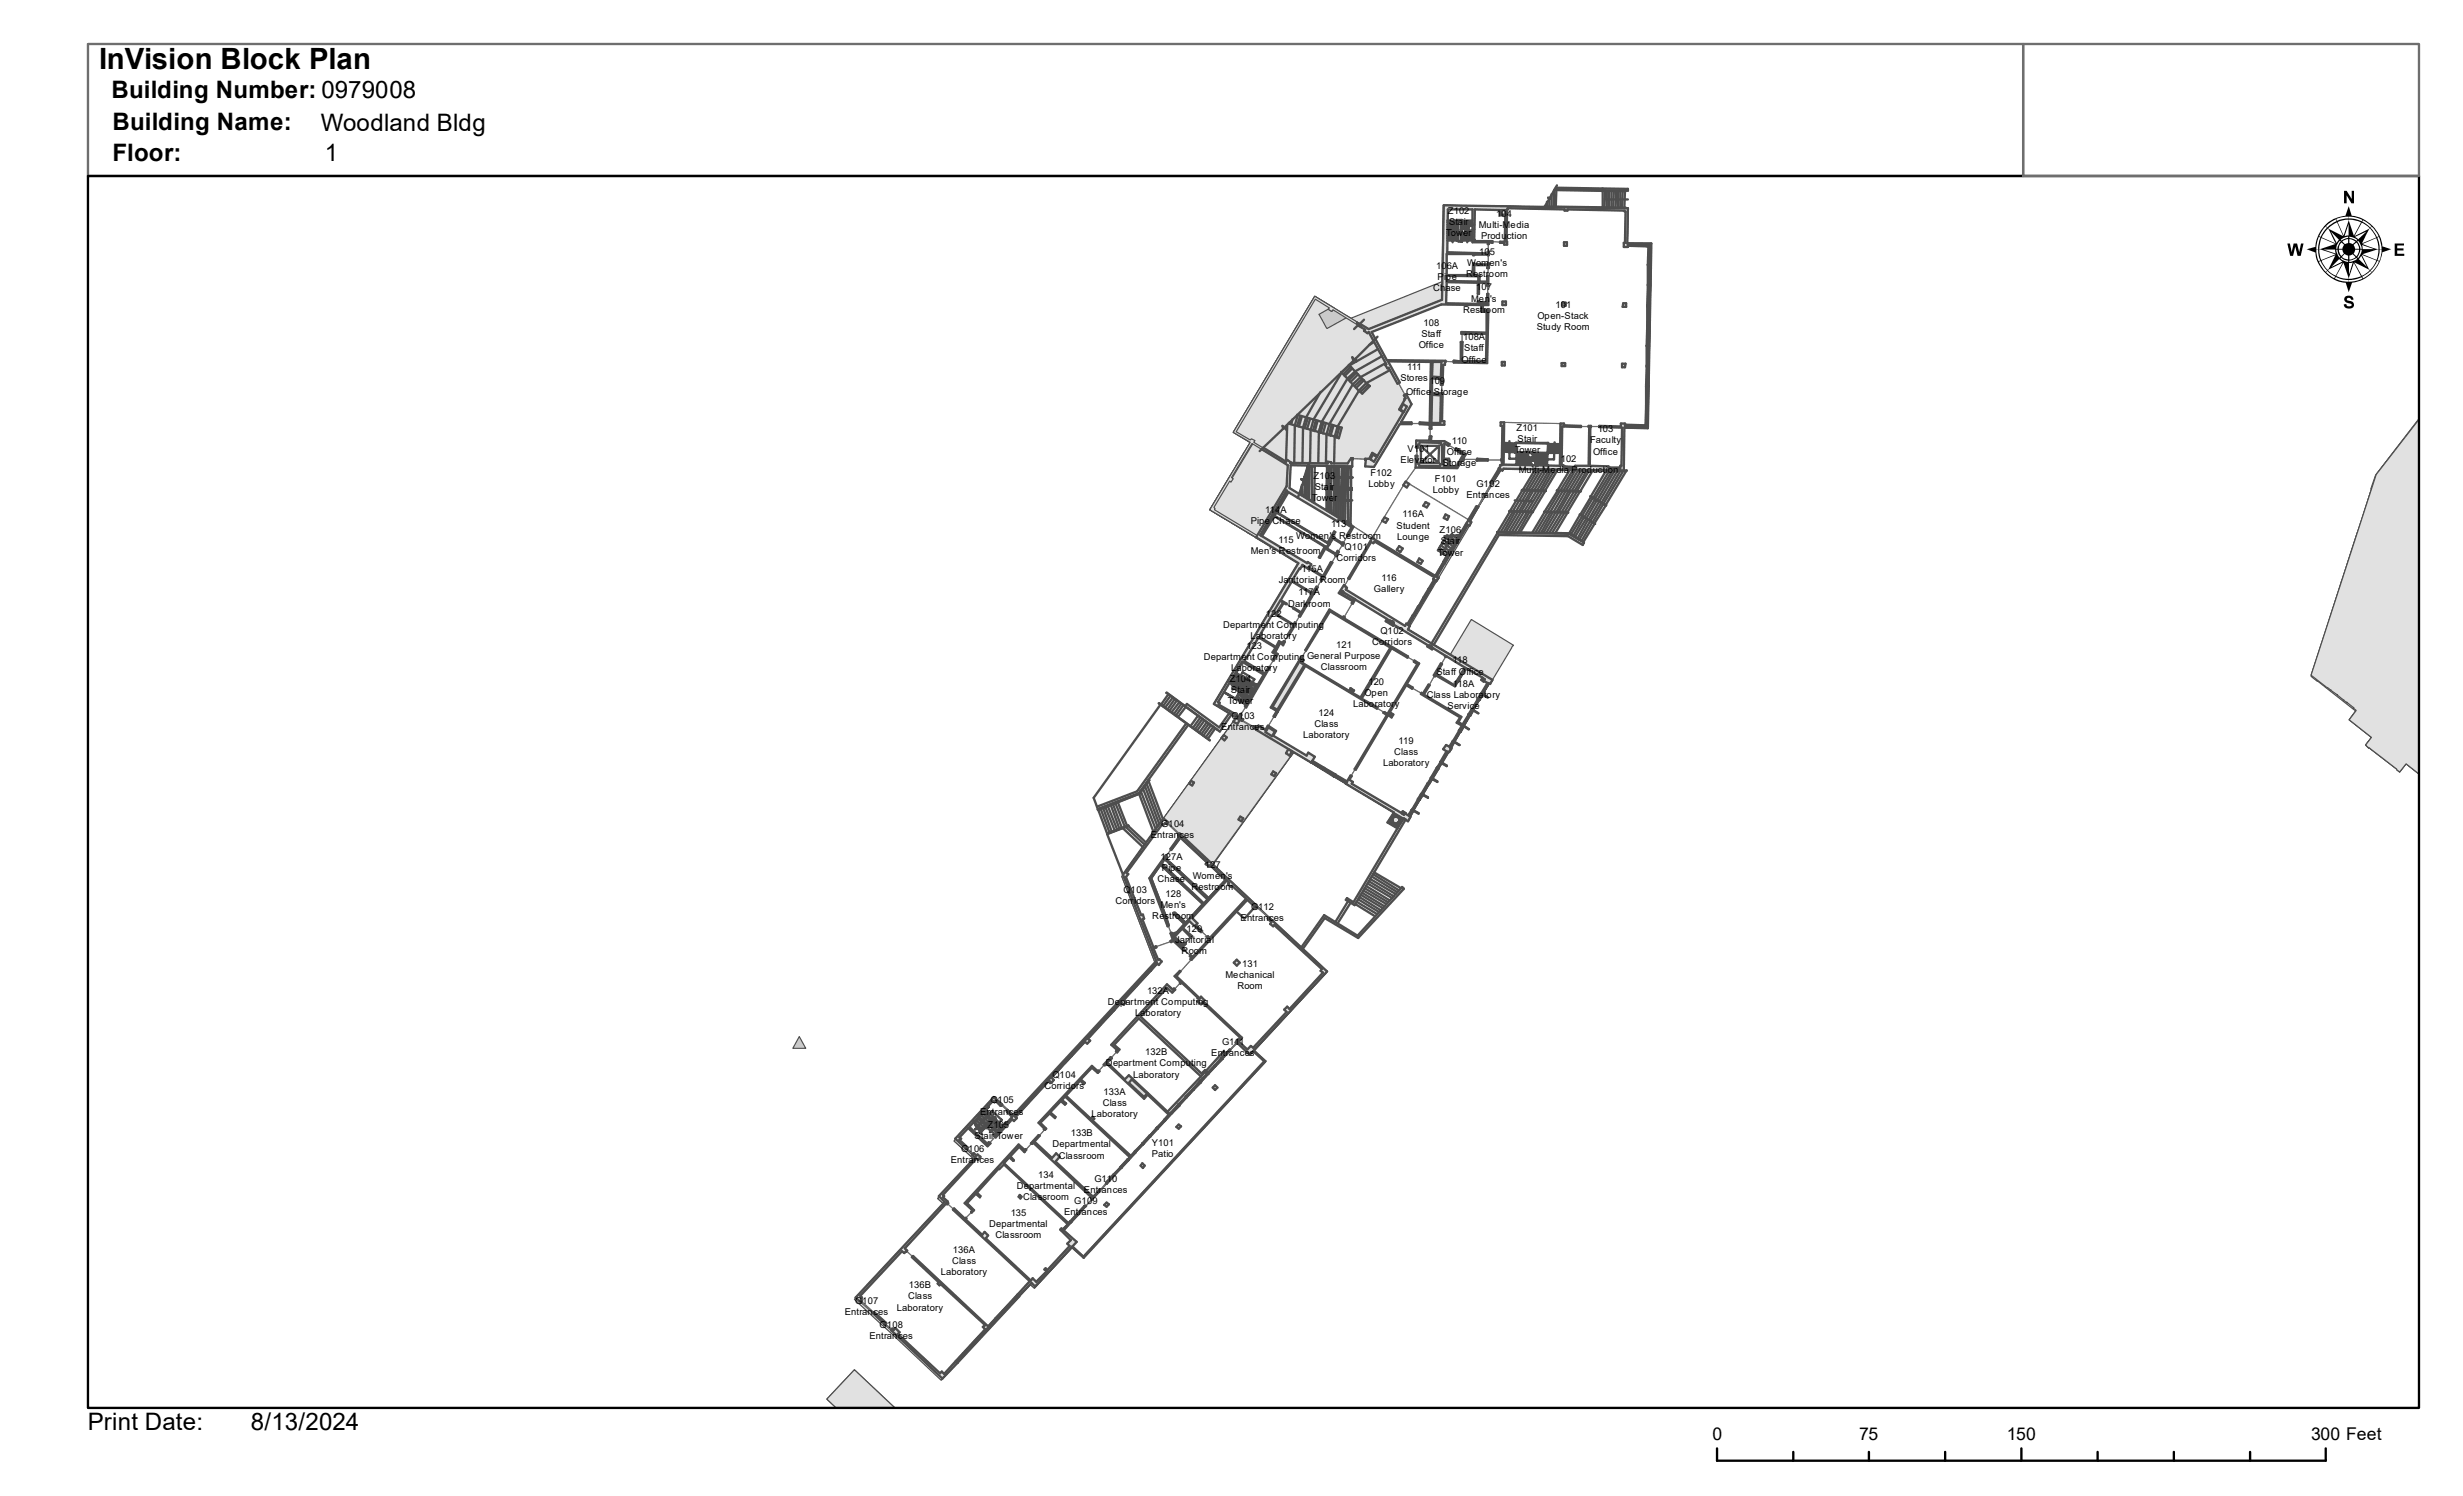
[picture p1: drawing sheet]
<svg xmlns="http://www.w3.org/2000/svg" width="356mm" height="216mm" viewBox="0 0 356 216" stroke-linecap="round" stroke-linejoin="round" font-family="sans-serif">
<defs><g id="words">
<text font-size="21.7" x="330.2" y="44.5">:</text>
<text font-size="4.2" x="14.3" y="10">InVision Block Plan</text>
<g font-size="3.5">
<text x="16.1" y="14.1">Building Number: 0979008</text>
<text x="16.3" y="23.3">Floor:</text>
<text x="16.3" y="18.7">Building Name:</text>
<text x="46.3" y="19">Woodland Bldg</text>
<text x="46.9" y="23.3">1</text>
<text x="12.7" y="206.3">Print Date:</text>
<text x="36.2" y="206.3">8/13/2024</text>
</g>
<g font-size="2.5">
<text x="247.2" y="207.8">0</text>
<text x="268.4" y="207.8">75</text>
<text x="289.7" y="207.8">150</text>
<text x="333.7" y="207.8">300 Feet</text>
</g>
<g font-size="1.4">
<text x="208.8" y="34">Tow</text>
<text x="209" y="30.8">Z102</text>
<text x="209.2" y="32.4">Sta</text>
<text x="211.2" y="34">er</text>
<text x="211.3" y="32.4">ir</text>
<text x="213.5" y="32.9">Multi-Media</text>
<text x="213.8" y="34.5">Production</text>
<text x="216" y="31.3">104</text>
<text x="206.9" y="42">Chase</text>
<text x="207.3" y="38.8">106A</text>
<text x="207.6" y="40.4">Pipe</text>
<text x="211.7" y="40">Restroom</text>
<text x="211.8" y="38.4">Women's</text>
<text x="213.1" y="41.9">107</text>
<text x="213.6" y="36.7">105</text>
<text x="205.5" y="47.1">108</text>
<text x="211.2" y="45.1">Restroom</text>
<text x="212.4" y="43.5">Men's</text>
<text x="221.9" y="47.7">Study Room</text>
<text x="222" y="46.1">Open-Stack</text>
<text x="224.6" y="44.4">101</text>
<text x="203.2" y="53.4">111</text>
<text x="204.8" y="50.3">Office</text>
<text x="205.2" y="48.7">Staff</text>
<text x="211" y="52.3">Office</text>
<text x="211.2" y="49.1">108A</text>
<text x="211.4" y="50.7">Staff</text>
<text x="202.2" y="55">Stores1</text>
<text x="203" y="57">Office Storage</text>
<text x="207.1" y="55.4">09</text>
<text x="203.2" y="65.2">V101</text>
<text x="208.9" y="65.7">Office</text>
<text x="209.6" y="64.1">110</text>
<text x="218.7" y="65.4">Tower</text>
<text x="218.9" y="62.1">Z101</text>
<text x="219.1" y="63.8">Stair</text>
<text x="229.6" y="64">Faculty</text>
<text x="230" y="65.6">Office</text>
<text x="230.7" y="62.4">103</text>
<text x="189.7" y="69.1">Z103</text>
<text x="189.8" y="70.7">Sta</text>
<text x="191.9" y="70.7">i</text>
<text x="192.2" y="70.7">r</text>
<text x="197.6" y="70.4">Lobby</text>
<text x="197.9" y="68.7">F102</text>
<text x="202.2" y="66.8">Elevator</text>
<text x="206.9" y="71.1">Lobby</text>
<text x="207.2" y="69.5">F101</text>
<text x="208.3" y="67.3">Storage</text>
<text x="211.7" y="71.9">Entrances</text>
<text x="213.2" y="70.3">G102</text>
<text x="219.3" y="68.2">Multi-Media Production</text>
<text x="225.3" y="66.6">102</text>
<text x="180.6" y="75.7">Pipe Chase</text>
<text x="182.7" y="74.1">114A</text>
<text x="187.2" y="77.7">Women's Restroom</text>
<text x="189.4" y="72.3">Tow</text>
<text x="191.9" y="72.3">er</text>
<text x="192.2" y="76.1">113</text>
<text x="201.6" y="76.3">Student</text>
<text x="201.7" y="77.9">Lounge</text>
<text x="202.5" y="74.7">116A</text>
<text x="207.9" y="77">Z106</text>
<text x="180.6" y="79.9">Men's Restroom</text>
<text x="184.6" y="78.3">115</text>
<text x="187.9" y="82.5">115A</text>
<text x="193" y="81">Corridors</text>
<text x="194.1" y="79.4">Q101</text>
<text x="199.5" y="83.8">116</text>
<text x="207.6" y="80.2">Tower</text>
<text x="208" y="78.6">Stair</text>
<text x="182.8" y="89">122</text>
<text x="184.6" y="84.2">Janitorial Room</text>
<text x="186" y="87.5">Darkroom</text>
<text x="187.5" y="85.9">117A</text>
<text x="198.4" y="85.4">Gallery</text>
<text x="173.8" y="95.2">Department Computing General Purpose</text>
<text x="176.6" y="90.6">Department Computing</text>
<text x="180" y="93.6">123</text>
<text x="180.5" y="92.2">Laboratory</text>
<text x="192.9" y="93.5">121</text>
<text x="198.1" y="93">Corridors</text>
<text x="199.3" y="91.4">Q102</text>
<text x="209.7" y="95.8">118</text>
<text x="177.3" y="101.6">Tower</text>
<text x="177.5" y="98.4">Z104</text>
<text x="177.7" y="100">Stair</text>
<text x="177.8" y="96.9">Laboratory</text>
<text x="190.7" y="96.7">Classroom</text>
<text x="197" y="100.5">Open</text>
<text x="197.6" y="98.9">120</text>
<text x="206" y="100.7">Class Laboratory</text>
<text x="207.4" y="97.4">Staff Office</text>
<text x="209.8" y="99.1">118A</text>
<text x="176.3" y="105.3">Entrances</text>
<text x="177.8" y="103.7">G103</text>
<text x="188.2" y="106.5">Laboratory</text>
<text x="189.8" y="104.9">Class</text>
<text x="190.4" y="103.3">124</text>
<text x="195.4" y="102.1">Laboratory</text>
<text x="201.9" y="107.4">119</text>
<text x="209" y="102.4">Service</text>
<text x="199.7" y="110.6">Laboratory</text>
<text x="201.3" y="109">Class</text>
<text x="167.6" y="119.3">G104</text>
<text x="166.2" y="120.9">Entrances</text>
<text x="167.6" y="124.1">127A</text>
<text x="167.8" y="125.7">Pipe</text>
<text x="173.9" y="125.2">127</text>
<text x="161" y="130.5">Corridors</text>
<text x="162.2" y="128.9">Q103</text>
<text x="167.1" y="127.3">Chase</text>
<text x="167.6" y="131.1">Men's</text>
<text x="168.3" y="129.4">128</text>
<text x="172" y="128.4">Restroom</text>
<text x="172.2" y="126.8">Women's</text>
<text x="180.6" y="131.3">G112</text>
<text x="166.4" y="132.7">Restroom</text>
<text x="169.7" y="136.1">Janitorial</text>
<text x="170.6" y="137.7">Room</text>
<text x="171.3" y="134.5">129</text>
<text x="179.1" y="132.9">Entrances</text>
<text x="165.6" y="143.4">132A</text>
<text x="177" y="141.1">Mechanical</text>
<text x="178.6" y="142.7">Room</text>
<text x="179.4" y="139.5">131</text>
<text x="159.9" y="145">Department Computing</text>
<text x="163.9" y="146.6">Laboratory</text>
<text x="152" y="155.5">Q104</text>
<text x="159.7" y="153.9">Department Computing</text>
<text x="163.6" y="155.5">Laboratory</text>
<text x="165.4" y="152.3">132B</text>
<text x="174.9" y="152.4">Entrances</text>
<text x="176.4" y="150.8">G111</text>
<text x="141.5" y="160.9">Entrances</text>
<text x="143" y="159.2">G105</text>
<text x="150.8" y="157.1">Corridors</text>
<text x="157.6" y="161.2">Laboratory</text>
<text x="159.2" y="159.6">Class</text>
<text x="159.3" y="158">133A</text>
<text x="137.3" y="167.8">Entrances</text>
<text x="138.8" y="166.2">G106</text>
<text x="140.7" y="164.3">Stair Tower</text>
<text x="142.6" y="162.7">Z105</text>
<text x="152" y="165.6">Departmental</text>
<text x="152.9" y="167.2">Classroom</text>
<text x="154.6" y="164">133B</text>
<text x="166.3" y="165.4">Y101</text>
<text x="166.3" y="167">Patio</text>
<text x="146.8" y="171.6">Departmental</text>
<text x="147.7" y="173.2">Classroom</text>
<text x="149.9" y="170">134</text>
<text x="155.1" y="173.7">G109</text>
<text x="156.5" y="172.2">Entrances</text>
<text x="158" y="170.6">G110</text>
<text x="142.8" y="177.1">Departmental</text>
<text x="143.7" y="178.7">Classroom</text>
<text x="145.9" y="175.5">135</text>
<text x="153.6" y="175.3">Entrances</text>
<text x="131.2" y="185.9">136B</text>
<text x="135.8" y="184.1">Laboratory</text>
<text x="137.5" y="182.4">Class</text>
<text x="137.6" y="180.8">136A</text>
<text x="122" y="189.8">Entrances</text>
<text x="123.4" y="188.2">G107</text>
<text x="127" y="191.6">G108</text>
<text x="129.5" y="189.1">Laboratory</text>
<text x="131.1" y="187.5">Class</text>
<text x="125.5" y="193.2">Entrances</text>
</g>
</g></defs>
<path d="M12.7 6.3h279.4v19.1h-279.4z" fill-rule="evenodd" fill="#fff" stroke="#6e6e6e" stroke-width=".34"/>
<g fill="#ccc" stroke="#4e4e4e" stroke-width=".17">
<path d="M115.4 149.6l.9 1.7h-1.8z"/>
<path d="M189.8 42.8l7.8 4.7 10.6-4.2 .2-13.7 26.6 .5-.1 5h3.5l-.5 26.7-3.4-.1-.1 6.2-17.3-.3-.2 .3-.2-.2-4.5 7.6h.2l-.2 .6-.3-.1-4.5 7.4 .3 .2-.4 .5v-.1l-3.9 6.4 .1 .1-.2 .5 12.2 7.3-.4 .6-.1-.1-5.6 9.3 .1 .1-.3 .5h-.2l-5.5 9.3 .1 .1-.3 .6-16.5-10-11.7 16.2 16.5 15.5-10.6 11.4 1.7 1.6-26.2 28.3-1.7-1.5-5.4 5.7-.5-.5-12.8 13.8-12.6-11.7 12.9-13.8-.9-.9 5.3-5.6-2.9-2.7 5.6-6 2.9 2.6 20.6-22.1-4.9-12.6 16.4-22.7-3.2-1.9 12.1-20.3-12.7-7.7 5.8-9.8-2.4-1.4z" fill-rule="evenodd"/>
<path d="M123.4 197.7l7.2 5.5h-4l-7.2-1.3z" fill-rule="evenodd"/>
<path d="M349.2 60.5l.1 66.2v-12l-1.9-4.5-.9 1.2-4.5-3.5-.5-.4 .9-1.1-3.2-2.5 1-1.4-.4-.3v-.1l-6.1-4.7 9.4-28.9z" fill-rule="evenodd"/>
</g>
<g fill="#e1e1e1" stroke="#4e4e4e" stroke-width=".17">
<path d="M194.3 46.2l14.6-5.8-.5 26.8 8.9 .2-.4 .6-.2-.2-.1 .1-4.4 7.4h.2l-.2 .6-.3-.1-.1 .1-1.1 1.7-1 1.9-2.3 3.7 .3 .2-.4 .5-.1-.1-1.5 2.6-1.6 2.5-.7 1.3 .1 .1-.2 .5 12.2 7.3-.4 .6-.1-.1-5.6 9.3 .1 .1-.3 .5h-.2l-5.5 9.3 .1 .1-.3 .6-.6-.4-.9 1.4-1.5-.8 1-1.4-14.5-8.8-.5 .8-.1-.1-11.3 15.7 .1 .1h-.1l16.5 15.5-42 45.4-14-12.9 5.2-5.7-2.8-2.6 5.5-6.1 2.9 2.7 20.6-22.3-4.8-12.5 16.5-23-3.2-1.9 12.1-20.3-12.7-7.7 5.8-9.8h-.2l.4-.5 .5 .3-.2 .2 4.7 2.8 .1-.2 .5 .3v.1l5.4 .1v-.3l.5 .1v.2l4.9 .1 .1-.8h.5l.4-.8 .8 .4 3.7-6.3-.6-.4 .6-1.1-5.7-10.3zM186.3 67.1l-.1 3.3 6.5 3.9v.1h.2v.1l4.1-7h.1v-.2z" fill-rule="evenodd"/>
<path d="M189.8 42.8l2.8 1.6-.3 .6-.5-.4-1.4 .8 1.2 2 3-1.7 3 1.8 7-2.8 .5-.2 .1 .1 1.6-.7a2.36 2.36 0 0 0 1.4-.6l.2-11.8h.1l-.1-1.9 26.6 .5-.1 5h3.5l-.5 26.7-3.4-.1-.1 6.2-17.3-.3-.2 .4-.2-.2-.1 .1-4.4 7.4h.2l-.2 .6-.3-.1-.1 .1-1.1 1.7-1 1.9-2.3 3.7 .3 .2-.4 .5-.1-.1-3.8 6.4 .1 .1-.2 .5 12.2 7.3-.4 .6-.1-.1-5.6 9.3 .1 .1-.3 .5h-.2l-5.5 9.3 .1 .1-.3 .6-.6-.4-.9 1.4-1.5-.8 1-1.4-14.5-8.8-11.9 16.5 16.5 15.5-42 45.4-.6-.5-12.9 13.8-12.5-11.7 12.8-13.8-.8-.7 5.2-5.7-2.8-2.6 5.5-6.1 2.9 2.7 20.6-22.3-4.8-12.5 16.5-23-3.2-1.9 .5-.6 .6-1.2 11-18.5-12.7-7.7 2.8-4.9 .4 .3 2.9-4.9-2.7-1.7zM212.2 67.6l-2.7 4.4 3.2 1.8 3.7-6.2zM208.7 73.4l-.2 .3 1.2 .7-1.6 2.7 .6 .4 1.8-3.1z" fill-rule="evenodd"/>
<path d="M208.4 29.6l26.6 .5-.1 5.5h-.3l-.1 2.8-.1 5.4h.4v.5h-.4v2.7h-.1v.1h.1v5.4h.3l-.1 .5h-.4v.1h.2l-.1 5.7h-.1l-.1 1.2h.1v1.2h.3l-.1 6.7-24-.3 1.6 7.5 .4 .3-9.1 15.4 6.1 3.7 3-5.1 6.1 3.7-.2 .3-3.2 5.3-.4-.2-1.1 1.7h-.2l-1.1 2v.2l-3.2 5.4 .4 .2-.3 .6-.4-.2-3.2 5.4-.1-.1-.1 .1-1.2 1.9h.1l-.1 .1 .1 .1-1.1 1.8 .4 .2-.3 .6-24.2-14.6 1.7-2.8 9.8 5.9 12.3-20.6-11.8-7.2 1.2-2 11.7 7.1 5.6-9.2-1.7-7.6-10.3-.2v-.5h.3l.2-.5 .7 .3 4.7-7.8-.7-.4 .3-.5-.1-.2 .5-.2 .5 1 2.3 1.4 .1-7.9h1.6z" fill-rule="evenodd"/>
<path d="M349.2 60.5l.1 13.2v54.2v-13.2l-1.9-4.5-.9 1.2-4.5-3.5-.5-.4 .9-1.1-3.2-2.5 .9-1.3-6.4-5 9.3-29zM342.3 73.7l-.6 1.9 2.2 1.8 1.2-1.5zM349.3 61.5l-5.3 7-1.5 4.8 2.9 2.3 2.7-3.6-2.7-2.2 3.9-7.2z" fill-rule="evenodd"/>
<path d="M189.8 42.8l7.8 4.7 10.6-4.2 .2-13.7 26.6 .5-.1 5h3.5l-.5 26.7-3.4-.1-.1 6.2-17.3-.3-.2 .3-.2-.2-4.5 7.6h.2l-.2 .6-.3-.1-.1 .1-1.1 1.7-1 1.9-2.3 3.7 .3 .2-.4 .5-.1-.1-3.8 6.4 .1 .1-.2 .5 12.2 7.3-.4 .6-.1-.1-5.6 9.3 .1 .1-.3 .5h-.2l-5.5 9.3 .1 .1-.3 .6-16.5-10-11.7 16.2 16.5 15.5-10.6 11.4 1.7 1.6-26.2 28.3-1.7-1.5-5.4 5.7-.5-.5-12.8 13.8-12.6-11.7 12.9-13.8-.9-.9 5.3-5.6-2.9-2.7 5.6-6 2.9 2.6 20.6-22.1-4.9-12.6 16.4-22.6-3.2-2 12.1-20.3-12.7-7.7 5.8-9.8-2.4-1.4zM189.9 43.2l-11.4 19.1 2 1.2 .2-.2 .5 .3-.2 .2 4.7 2.8 .1-.2 .5 .3v.1l5.4 .1v-.3l.5 .1v.2h2.4l.5-.8 2 .2v-.1h.6l.4-.8 .8 .4 3.7-6.3-.6-.4 .8-1.4v-.1l.1-.1-.2-.4 .2-.1-1-1.7-.1 .1-1.3-2.3-.2 .1-.3-.5 .1-.1-2.5-4.7-.2 .2-.5-.4 .2-.1-4.7-2.9-.1 .3-.5-.4 .1-.2zM180.8 64l-3 4.9 .3 .2-.4 .5-.2-.2-2.2 3.8 .1 .2-.1 .2 6.2 3.7 4.3-7.1 .1-3.1zM176.7 106.1l-.3 .4 .4 .3 .3-.4zM186 108.1l-.3 .6 .5 .3 .3-.5zM183.8 111.3l-.2 .5 .4 .2 .2-.4zM172 112.7l-.3 .4 .4 .3 .3-.5zM179.1 117.8l-.3 .5 .4 .2 .3-.4z" fill-rule="evenodd"/>
<path d="M349.2 60.5l.1 66.2v-12l-1.9-4.5-.9 1.2-4.5-3.5-.5-.4 .9-1.1-3.2-2.5 1-1.4-.4-.3v-.1l-1-.7-1.3-1.2-1.5-1-2.3-1.8 9.4-28.9z" fill-rule="evenodd"/>
<path d="M123.4 197.7l7.2 5.5h-4l-7.2-1.3z" fill-rule="evenodd"/>
</g>
<g fill="#fff" stroke="#6e6e6e" stroke-width=".17">
<path d="M181.4 130.8l1.7 1.6z"/>
<path d="M153.8 158.2l9.3 8.8 .1-.1-.3 .4-3.1 3.3-1 1.2-.1-.1-.9 1-5.4-5.1 .6-.6-.5-.6-.6 .7-2.5-2.3 1.4-1.7 .2-.2-.8-.9 1.4-1.3 .7 .7 .1-.2-.8-.7 1.6-1.6 .6 .5 .1-.2-.6-.5z" fill-rule="evenodd"/>
<path d="M188.5 96.1l10.3 6.2v-.1l1 .6-.1 .1 .5 .3-4.6 7.8h.1l-.6 1-.1-.1-.5 .9-5-3 .3-.6-.9-.6-.3 .4-4.8-2.8 .4-.7-1.1-.8 .8-1.2h.2l.3-.8z" fill-rule="evenodd"/>
<path d="M207.1 97.5l.1 .1 .1-.2 2.8 1.7 1.6-2.7 2.3 1.4-.1 .3 .3 .3 .1-.1 .5 .2-3.6 6.1-.6-.4 .4-.7-5.4-3.3 .8-1.3h-.1z" fill-rule="evenodd"/>
<path d="M184.3 74l7.4 4.4 .6-.9 .1 .1-.9 1.4-.2 .1 .1-.2-7.4-4.5z" fill-rule="evenodd"/>
<path d="M139.5 165.8l.1-.1 .9 .8z" fill-rule="evenodd"/>
<path d="M143.3 158.9l.3 .2 .2-.2 .6 .7 .2-.1 .9 .8h-.1l.1 .1h-.1l.7 .8-2.5 2.8 .1 .1-.8 .8-.2-.1-.1 .3-2.6-2.5z" fill-rule="evenodd"/>
<path d="M204.4 67.5l6 .1 .8-1.2h.1v-.1h2l-.1 .2h1.6v-.1h1.9l.1 .1v.6h-.2v.3l-1.4 2.3 .1 .1-.9 1.6-.2-.1 .1 .2-.9 1.6h-.2l-1.2 1.9-9.1-5.5z" fill-rule="evenodd"/>
<path d="M211.1 48.2h3.5l-.1 4h-3.4l.1-2.8h-.1z" fill-rule="evenodd"/>
<path d="M205 63.8l3 .1v.3h.2v2.8h-.3v.2h-3v-.3h-.3v-2.3h.1v-.4h.2z" fill-rule="evenodd"/>
<path d="M212.9 30.2l3.7 .1v.8h.7v3.8h-.7v.1l-1.1-.1v-.1h-2.6v-.2h-.1z" fill-rule="evenodd"/>
<path d="M192 88.2l8.7 5.3-4.3 7.2-1.2-.7 .3-.4-.5-.3-.2 .4-6.8-4 .2-.5-.3-.1 .1-.3z" fill-rule="evenodd"/>
<path d="M195.7 86.5l4.5 2.8-.1 .4 1.1 .6 .1-.1 4.9 2.9-.1 .2 .7 .4 .1-.1 1.8 1.1h-.1l.1 .1-.6 1h-.1l-1 1.6 .1 .1-.8 1.4-.1-.1-.8 1.4-1.5-.9 .1-.1-.9-.5 1.8-2.9-1.7-1 .1-.1-9.2-5.5v-.1l1.1-2.1 .1 .1z" fill-rule="evenodd"/>
<path d="M167.6 124.8l6 5.7-2.4 2.7-1.5-1.5h-.3l.1 .3 1.5 1.3-1.1 1.2-.7 .3v-.2l-.1 .1-.4-1.1v-.1l-.3-1.1-2.2-5.7z" fill-rule="evenodd"/>
<path d="M177.1 127.1l.4 .3-.2 .2 .4 .4 .2-.2 2 1.9-5.2 5.7-.3-.3-.1 .1-.8-.8h.1l-1-.9 .3-.2-.8-.8z" fill-rule="evenodd"/>
<path d="M200.4 52.2h6.2l-.2 8.8h-1.4v.1h-1.2v-.1h-1.5l1.5-2.7-.8-1.4-.1 .1-1-1.7 .2-.1z" fill-rule="evenodd"/>
<path d="M209 30.2h3.6v4.8h2.2v.2h.1l-.1 1.4-5.8-.2z" fill-rule="evenodd"/>
<path d="M179.3 104h.1l1.6 .9-.1 .1z" fill-rule="evenodd"/>
<path d="M208.9 39.8l4.5 .1v.7h-4.5z" fill-rule="evenodd"/>
<path d="M124.4 187.9h.1l1.7 1.5-.1 .1z" fill-rule="evenodd"/>
<path d="M167.8 118.9l.2 .1 .2-.2 .1 .1 .2-.1 1.7 1.6-.1 .2 .2 .1-1.3 1.8 .1 .1-.7 .9-.1-.1-2.4 3.3 2.7 7 .1-.1 .4 1.1h-.1l.3 .9-.3 .2 .1 .1-2.6 .8-1.6-4 .3-.1-.2-.6-.2 .1-2.2-5.5 .3-.5-.3-.1z" fill-rule="evenodd"/>
<path d="M186.5 83.9l2.9 1.8-1.5 2.7-1.1-.7-.1 .1-1.8-1.2z" fill-rule="evenodd"/>
<path d="M183.8 88.5l3 1.7-1.4 2.4-.1-.1-.1 .3-.5-.3-.5 .9-2.3-1.5 .2-.4-.1-.1z" fill-rule="evenodd"/>
<path d="M168.5 142.6l.7 .6 1.1-1.3 .1 .1 .2-.2 2.5 2.4-.2 .3 .5 .4 .2-.2 5.5 5.1-.7 .6 .1 .1-1 1-.5 .6-.3-.4-2.6 2.9-.1-.2-.5 .5-8.8-8.2z" fill-rule="evenodd"/>
<path d="M215.3 69.8h.2l-1 1.7-.1-.1z" fill-rule="evenodd"/>
<path d="M136.7 173.6v.2l.1-.1 .9 .8-.1 .1 11.1 10.3-6 6.5-10.9-10.1h-.1l-.8-.7 .1-.1-.4-.3z" fill-rule="evenodd"/>
<path d="M208.9 40.7l4.5 .1v1.6h.1v-1.6h1.2v.4h.1l-.1 2.4h-1.2v-.1h-.1v.4l-4.6-.1z" fill-rule="evenodd"/>
<path d="M157.6 173l-.9 1.1z" fill-rule="evenodd"/>
<path d="M225.5 61.5l2.8 .1v-.1h1.1v.1v5.6h-2v.2h-.2l-1.5-.1v-.2h-.2z" fill-rule="evenodd"/>
<path d="M157.6 154.1l.9 .7 .2-.2v-.1l.7-.8h.1l.3-.2 5.4 5.1 .5-.6 3 2.9-5.5 6-5.5-5.2 .3-.3-.3-.2-.2 .2-3.6-3.3 2.1-2.2 .5 .6 .1-.2-.6-.5z" fill-rule="evenodd"/>
<path d="M203 98.9l2.2 1.2-.1 .1 5.7 3.3-.5 .8 .8 .4-1.8 3.1-.5-.3-.4 .6 .5 .4-5.5 9.2-.5-.3v-.1l-.4-.2-.1 .2-7.2-4.2 .1-.2-.5-.4 5.6-9.3 .5 .3 .3-.4-.5-.3z" fill-rule="evenodd"/>
<path d="M170.4 120.9l3.8 3.6-.1 .2 .5 .3 .1-.1 2.3 2.1-2.5 2.6-6.2-5.7 .2-.3-.1-.1z" fill-rule="evenodd"/>
<path d="M147.1 165.5l.8 .8 1-1.3 .1 .1 .2-.2 8.4 8v.1l-.9 1.1-.1-.1-.1 .1-2.2 2.4-9.4-8.6 .8-.9 .6 .5h.1l-.5-.6z" fill-rule="evenodd"/>
<path d="M197.9 78.2l.4 .2 .2-.3 8.6 5.2-.2 .3 .1 .1-2.2 3.8-1.5 2.5-.1 .1-.2-.1-.1 .3-8.6-5.2 .2-.3-.4-.3 .6-1 .1 .1z" fill-rule="evenodd"/>
<path d="M144.6 159.5l.1-.1 .8 .9z" fill-rule="evenodd"/>
<path d="M206.8 54.6l1.2 .1v.8h.2l-.1 1.2-.1 .1-1.2-.1z" fill-rule="evenodd"/>
<path d="M177.5 151.6l1.1-1.1 1.8 1.7 .6-.6 1.7 1.6-26.2 28.3-1.7-1.5 .6-.8-1.8-1.7zM175.1 157l.3 .3 .4-.3-.4-.4zM169.8 162.6l.4 .3 .3-.3-.3-.3zM164.9 167.9l-.2 .3 .3 .4 .3-.4zM159.4 173.9l.4 .2 .3-.3-.3-.2z" fill-rule="evenodd"/>
<path d="M195.3 66.2l1.8 .1 .1 .1-.1 .9 1.3 .1 3.7-6.2 2.9-.1v.1l1.4 .1 .1 1.7h-.1l-.1 .6h-1.8l.1 2.2h-.2v1.7a55.5 55.5 0 0 0-4.5 7.1l-1.8 3-3.1-1.9 .1-8.4h.1v-1z" fill-rule="evenodd"/>
<path d="M208.9 36.7h3.8v.1h.1v-.1h2l.1 .1v1.2h-.1v.2l-2.1-.2-.1 1.7h-3.7z" fill-rule="evenodd"/>
<path d="M202.6 70l.5 .4 .4-.6 8.5 5.2-1.9 3.2-1.3-.7-1.2 1.9 1.3 .8-1.6 2.9-9.2-5.5 1.5-2.4 .5 .2 .3-.5-.5-.3zM204.9 80.6l-.3 .5 .5 .3 .3-.5zM202 78.8l-.3 .5 .5 .4 .3-.5zM208.7 74.2l-.3 .6 .6 .2 .2-.5zM205.8 72.5l-.3 .5 .5 .2 .3-.5z" fill-rule="evenodd"/>
<path d="M171.7 132.9l1.7 1.6 .1-.1 .8 .8-.1 .1 .4 .2-2.4 2.6-.3-.3v.1l-1.2-1.2 .5-.5-.1-.1 1-1-1.3-1.2z" fill-rule="evenodd"/>
<path d="M200.9 93.6l3.3 1.8-.1 .1 .5 .3-4.3 7.2-3.7-2.2z" fill-rule="evenodd"/>
<path d="M144.2 168.6l.1 .1 .6-.6 9.3 8.6-.8 .8-.2-.2-.1 .2 1.5 1.5-.5 .5 .3 .3-3.2 3.5-.2-.3-.2 .2 .3 .3-1.5 1.5-.5-.5-.3 .3-6.5-6.1 .4-.4-.5-.5-.4 .4-2.4-2.2 .1-.2h-.1l1.2-1.1-1-1.1 1.3-1.3 .6 .5 .1-.2-.5-.5zM147.2 172.5l-.1 .2 .2 .3 .2-.3z" fill-rule="evenodd"/>
<path d="M180.1 129.9l1.2 1.1v-.1l.1 .1v-.1l1.7 1.5-.1 .2 .6 .5-.2 .2 .4 .4 .2-.2 6.8 6.4-.1 .2 .3 .3-4.8 5.2-.4-.3-.4 .4 .4 .3-4.9 5.2-.3-.2-.5 .5-1.3-1.2 .5-.5-5.6-5.3 .2-.2-.5-.5-.2 .3-3.4-3.2zM178.1 138.9l.5 .5 .4-.5-.4-.4z" fill-rule="evenodd"/>
<path d="M186 71l7.1 4.3 .2-.4 1.9 1.2-.7 1.1 .1 .1-.6 1h-.2v.1l-1.4-.9 .4-.7-.2-.1-.9 1.6-7.4-4.4z" fill-rule="evenodd"/>
<path d="M178.5 150.5l.1 .1-1.1 .9z" fill-rule="evenodd"/>
<path d="M186.3 67.1l8.8 .2-.1 8.4-8.8-5.3z" fill-rule="evenodd"/>
<path d="M195.4 76l2.7 1.6-4 6.9v-.1l-.8 1.2 2 1.2-.1 .2-1.1 2.1-.1-.1-.1 .1-2-1.1-3.4 5.8 .1 .1-.7 .9-4.4 7.3 .8 .6-1.2 2-.4 .6-1-.6-.2 .4-.3-.3-.2 .1-1.6-.9 .1-.2-.5-.3 .2-.3v-.1l.6-1.1 .1 .1 3.4-5.8h-.1l1.3-1.9-.4-.2 .7-1.4 .4 .3 .3-.5h-.1l1.7-2.6-.1-.1 .6-1 .1 .1 3.1-5.3v.1l2.1-3.6 .1 .1 .3-.6-.1-.1 .6-.9h.1l.2-.3-.1-.1 .6-1v.1z" fill-rule="evenodd"/>
<path d="M212.8 38.3h2l-.1 .4h.2l-.2 1.9h-1.2h.1v-.8l-.8-.1z" fill-rule="evenodd"/>
<path d="M208.7 94.8l.2-.1 2.6 1.6-1.5 2.6-2.7-1.6z" fill-rule="evenodd"/>
<path d="M130.2 180.6l.4 .2 .3-.2 .8 .7v.1l3.8 3.7-.1 .1 .2 .3 .2-.2 6.4 6-.3 .2 .3 .3-5.9 6.5-.3-.4-.3 .3-6.1-5.7 .3-.2-.6-.6-.3 .2-.1-.1h-.1h-.1l-.9-.7 .1-.2-3.4-3-.2-.5 .2-.1-.3-.3z" fill-rule="evenodd"/>
<path d="M208.8 77.5l1.3 .7-1.2 2-1.3-.8z" fill-rule="evenodd"/>
<path d="M184 74.5l7.3 4.4-.9 1.5 .2 .1 .7-1.3 1.5 .8v.2h.1l-.6 1-.1-.1-.1 .1-1.1 1.9-1.9-1.1 .2-.6-.5-.3-.1 .2-6.5-3.9z" fill-rule="evenodd"/>
<path d="M164.4 147l9 8.4-4.8 5-5.6-5.2-.6 .6-2.6-2.5 .7-.6-.1-.1 1.2-1.1-.7-.7z" fill-rule="evenodd"/>
<path d="M229.6 61.6l.1-.1h1.2v.1l3.3 .1-.1 5.5h-.2v.3h-1.7v-.2l-2.7-.1z" fill-rule="evenodd"/>
<path d="M168.1 124l6.2 5.8-.5 .6-6.1-5.8z" fill-rule="evenodd"/>
<path d="M188 81.5l.9 .6 .1-.1 1.9 1.2-.2 .4 .1 .1-.6 1h-.1l-.6 .9-3-1.8z" fill-rule="evenodd"/>
<path d="M208.5 64l.6 .3h.1l1 .6h-.1l1.1 .7-.9 1.7h-1.1v-1.1h-.8z" fill-rule="evenodd"/>
<path d="M168.5 118.8l.1-.1 1.7 1.6-.1 .1z" fill-rule="evenodd"/>
<path d="M217.2 61l8.1 .1-.1 6.1-8.1-.1z" fill-rule="evenodd"/>
<path d="M170.7 134l1.2 1.2-.8 .9h-.1l-.2 .2-1.2-1.1z" fill-rule="evenodd"/>
<path d="M185.3 87l2.5 1.5-.8 1.4-.1-.1-.1 .4-2.5-1.6z" fill-rule="evenodd"/>
<path d="M181.7 92l2.4 1.5-.4 .6 .5 .4-1.6 2.7-2.9-1.8z" fill-rule="evenodd"/>
<path d="M214.3 71.5h.2l-1.1 1.6z" fill-rule="evenodd"/>
<path d="M127.8 191.1l.9 .8z" fill-rule="evenodd"/>
<path d="M192.4 77.7l1.3 .8 .1 .2-.6 .9-.1-.1-.2 .4-1.3-.7z" fill-rule="evenodd"/>
<path d="M179.3 95.5l3.2 1.9-2.8 4.5 .1 .1-.9 1.4-3-1.7 .2-.3-.2-.1z" fill-rule="evenodd"/>
<path d="M198 47.9l10.1-4 5.8 .1v1h.7v3l-3.6-.1 .1 1.5h-.2v2.8l-1-.1v.1h-1.2v-.1l-8.5-.1z" fill-rule="evenodd"/>
<path d="M217.7 30.1l8.2 .1v.2h.4v-.2l8.2 .2 .2 .2-.1 4.4h-.2v.6h.6v-.1l3 .1-.4 25.8-3-.1v-.2h-.6v.4h-3.1h-1.2h-1.4l-2.5-.1v-.3l-9.1-.1v.5h.2l-.1 4.8-.1 .1h-1.9v-.1l-1.5-.1v.1h-2l-.1-.1 .5-.7-1.5-.8v.2l-1-.6 .1-.2-.8-.4h-1.9l.1-.7h-.2v-1.1h.2v-.6h1.8v-.5h-.3l.1-4.1h-.2l.1-1.2h.1l.1-2.8h.2v-.5h.1h1.2v.1l4.8 .1 .2-7.6h-.9l.1-.8h.8v-1.6h-.1v-1.2h.1v-1.3h-.1l.1-1.2h.1l-.1-3.5h.1v-.2h.5v-.1l1.7 .1v.3h.4v-.4h-.1l.1-4.7h.1zM225.8 35v.5h.4v-.5zM216.9 43.5v.5h.5v-.5zM225.5 43.7v.4h.6v-.4zM234.4 43.8l-.1 .5h.5v-.5zM216.8 52.2v.5h.5v-.5zM225.5 52.4v.4h.5v-.4zM234.2 52.5v.5h.4l.1-.5z" fill-rule="evenodd"/>
<path d="M159.7 170.8h.1l-1 1.1z" fill-rule="evenodd"/>
<path d="M139.8 162.8l2.8 2.6 1.1-1.3 .1 .1 2.3-2.7 .3 .3 .4-.4-.2-.2 4.9-5.3 .3 .4 .3-.4-.3-.4 4.8-5.1 .4 .2 .4-.4-.3-.3 4.8-5.2 .3 .3 .4-.4-.3-.3 4.7-5.2 .3 .2 .4-.5-.3-.4-.2 .1-.7-1.6 .5-.2-.1-.1 2.5-.8 1.5 1.4h.1l.9 .7-.1 .1 .2 .3-.1 .1 .1 .1-1.6 1.7-.1-.1-.7 .8 .8 .8-.1 .2-.7 .8h-.1l-.2 .1-.8-.7-8.1 8.7 .9 .7-.2 .2 .1 .1-.8 .8-1.9 2-.9-.8-7.7 8.2 .9 .9-.1 .1 .1 .1-.8 .8-.1-.1-1.7 2.1h-.3l-.8-.7-7.8 8.4 1.1 1.1-.2 .2h.1l-1 .9-1.5-1.4-.1 .1-.9-.8 .1-.1-.2-.1 .1-.1-.7-.6 .2-.2-.2-.1 4.9-5.3 .2 .2 .4-.4-.5-.4-.1 .2-.4-.4-.1 .1-.9-.8 .1-.1-1.2-1.1 .3-.2-.3-.1z" fill-rule="evenodd"/>
</g>
<g fill="none" stroke="#4e4e4e" stroke-width=".34">
<path d="M208.9 39.8l4.5 .1v.7h-4.5zM209 33.4h1.5M209 34.7h1.5M209 32.8h1.5M209 34.4h1.5M209 34h1.5M209 33.7l1.5 .1M209 33.1h1.5M209 32.4h1.5M209 32.1l1.5 .1M209 31.8h1.5M209.7 32.6h.1l-.1-.3v2.7"/>
<path d="M210.5 31.7h.6v3.2l-.6-.1zM210.6 31.8h.4v3h-.4zM211.1 34.7h1.5M211.1 34.4l1.5 .1M211.1 34l1.5 .1M211.1 33.8h1.5M211.1 32.8h.6M211.1 32.5h1.5M211.1 32.2h1.5M211.1 31.8h1.5M211.6 33.4h.2M211.8 33.9h-.1l.1-.3v1.4"/>
<path d="M211.8 32.8h.2M212 33.4h.6M212.8 32.4l-.8 .3v.4l-.4-.6 .1 .4-.8 .3M212.8 33.1l-.8 .3v.4l-.4-.7v.4l-.8 .3M213.4 40h.2M216.7 30.3h.6v.7h-.6zM223 29.8l11.7 .2v.1M223.3 29.1v.7M223.7 28.6v1.2M224 28v1.8M224.4 27.5v2.3M224.4 27.4l10.3 .2v-.1"/>
<path d="M224.6 27.1l10.4 .2v.2l-10.6-.2M224.7 27.1v.2M224.7 27.4l-.1 2.4M224.8 26.8l-1 1.7 .1 .2-.4-.2 .2 .2-.8 1.3M225.8 35h.4v.5h-.4zM231.4 27.2v2.7M231.7 27.5l-.1 2.4M232 27.6v2.4M232.2 28.8v-.1l-.3 .1h3.1M232.3 27.6v2.4M232.7 27.6v2.4M233 27.6l-.1 2.4"/>
<path d="M233.3 27.6v2.4M233.6 27.6v2.4M233.9 27.6v2.4M234.3 27.6l-.1 2.4M234.6 27.6l-.1 2.4M235 35.1v.5h-.6v-.6h.2l.1-4.4-.2-.2-8.2-.2v.2h-.4v-.2l-8.2-.1v.1h-.1l-.1 4.7h.1v.4h-.4v-.3h-.6v-.1h.7v-3.8h-.7v-.8l-3.7-.1-.1 4.4h.1v.2h2.6v.2h-.5v.2h-.2v-.2h-2.2v-4.8h-3.6v6.2l5.8 .2v-.3h.2v.5h-.2v-.1h-2v.1h-.1v-.1h-3.8v3h3.7l.1-1.7 2.1 .2v-.2h.2v.7h-.3l.1-.4h-2v1.4l.8 .1v.8M235 35.5h.1M235.1 35.5l2.7 .1M235.1 35.3l2.8 .1M237.8 35.6h.2M237.9 35.2h.4v.1M237.9 38.3h.3"/>
<path d="M237.9 38.2v3M237.9 35.2l-2.8-.1v.4M237.9 35.2l-.1 .4M237.9 38.2h.3M238 35.3h.3M238 35.6l-.1 2.6M238 35.2v.4M238.1 38.2l.1-2.9v2.9M238.1 38.3v2.8l.1-2.8M238.2 38.2v3M238.3 35.3l-.1 2.9M187.3 59.9l5.8 1.6"/>
<path d="M187.4 59.9l-.5 1.5v5.4M190.7 56.6l-2.1 3.7-.5 1.4-.1 5.1M193.6 53.7l2.6 2.7M194.7 52.7l2.6 2.6M195.1 52.9l-1.1 1.1M195.2 53.2l-1.1 1.1M195.8 53.8l-1.1 1.1M196.1 54l-1.1 1.1M196.3 56.3l-3.2 5.2M196.3 46.7l1.3 .8 10.6-4.2 .2-13.7 26.6 .5-.1 5h3.5l-.5 26.7-3.3-.1M196.3 46.7l.2 .4-.6-.5 .2 .3-.6 .6M196.7 54.7l-1.1 1"/>
<path d="M196.9 46.1l-.6 .6M196.9 54.9l-1.1 1.1M197.3 55.3l.5 .4-1.1 1.1-.5-.4M197.3 55.3l-1.1 1.1M197.5 55.5l-1.1 1.1M198.4 49.4l-.7 .4M198.9 48.6l-3.2 3.1 .1 .5-.6-.6 .2 .5-9.8 9.4 .1 .5-.5-.5v.4l-3.3 3.2M199 50.4l-4.2 2.3-1.1 1.1-4 6.7-.5 1.6-.1 4.7M199.6 51.4l-3.9 2.2-1.1 1-3.8 6.3-.4 1.5-.1 4.4M200.1 52.4l-3.7 2-1.1 1.1-3.4 5.7-.4 1.5-.1 4.2M200.7 53.4l-3.4 1.9M202.6 58.3l.5 .4-.4 .7-.5-.3z"/>
<path d="M202.7 57.1l.3-.2 .8 1.4-1.5 2.7h1.5v.2h-1.7l-3.7 6.2-1.3-.1 .1-.9h-.1v-.2h.6l.4-.8 .8 .4 3.7-6.3-.6-.4 .8-1.4v-.1l.1-.1zM206.8 57l1.2 .1-.1 3.9h-1.2zM206.8 52.2h1.3l-.1 2.2h-1.2zM213.4 40.6h.2M213.5 43.8h1.1v.1h-1.1zM213.6 40.6h-.1h1.2v-.7h.2v1.3h-.2v-.4h-1.2v1.6h-.1v-1.6l-4.5-.1-.1 3.1 4.6 .1v-.4h.1v.1h1.2v-1.2h.2v1.6h-.8l-.1 .8h.9l-.2 7.6-4.8-.1v-.2l1 .1v-2.8h.3l-.1 2.8h3.4l.1-4h-3.6v-.3l3.6 .1v-3h-.7v-1l-5.8-.1-10.1 4 2.2 4.1 8.5 .1-.1 .6h-.2l-.1 2.8h-.3v-.8l-1.2-.1v2.1l1.2 .1v-.1h.3l-.1 4.1h.3v.5h-1.8v.6h-.3v-.6l-1.4-.1v-.2h1.4l.2-8.8h-6.2l1.7 3-.3 .2-1.3-2.3-.2 .1-.3-.5 .1-.1-2.5-4.7-.2 .2-.5-.4 .2-.1-1-.6M216.8 52.2h.5v.5h-.5zM216.9 43.5h.5v.5h-.5zM225.5 52.4h.5v.4h-.5zM225.5 43.7h.6v.4h-.6zM234.2 52.5h.5l-.1 .5h-.4zM234.4 43.8h.4v.5h-.5z"/>
<path d="M237.7 58.8l-.1 2.6M237.7 55.7v3.1M237.7 55.7h.3M237.7 55.8h.3M237.7 58.6l.2 .1M237.7 58.8h.2M237.7 52.7h.3M237.7 58.8v2.7l.1-2.7M237.7 52.9v2.8M237.7 49.9v3M237.7 58.7l.1-2.9v2.9M237.7 49.9h.4"/>
<path d="M237.7 50h.4M237.7 52.9h.3M237.8 44h.4M237.8 52.7l.1-2.7v2.7M237.8 47.1l-.1 2.8M237.8 44v3.1M237.8 52.9v2.8l.1-2.8M237.8 44.2h.4M237.8 47.1h.4M237.8 47h.4M237.9 41.2h.3M237.9 58.7v3h-.5"/>
<path d="M237.9 47.1v2.8l.1-2.8M237.9 47l.1-2.8v2.8M237.9 41.2l-.1 2.8M237.9 41.1h.3M238 52.7v3.1M238 55.8l-.1 2.9M238.1 50l-.1 2.7M238.1 41.2l-.1 2.8M238.1 49.9v.1M238.2 47.1l-.1 2.8M238.2 44v3.1M238.2 41.2v2.8"/>
<path d="M182.2 64.9l3.7 2.2-.1 3.1-4.4 7.3 6 3.8-12.1 20.3 3.6 2.2M182.4 64.6l3.3 2M185.7 66.6l.1-.2 .5 .3v.1l5.4 .1v-.3l.5 .1v.2h2.4l.5-.8h.2v.2h-.1v1l-8.9-.2-.1 3.3 9.2 5.6-.8 1.4-.1-.2 .7-1.1-1.9-1.2-.2 .4-7.1-4.3-1.7 2.9 7.4 4.4 .9-1.6 .2 .1-.4 .7 1.4 .9v-.1l.3 .1-.2 .3-.2-.2-1.3-.8-.5 .9M185.8 70.8v.1l-3.8 6.4-.1-.1zM185.8 61.4l-.1 5.2M186 61.1l6.7 1.9M186.2 61l-.1 .1M186.6 60.5l-.2 .7M187.6 71.2l2.1 1.4M187.7 60l-.4 1.5M188 60.1l-.5 1.4M188 70v1.5"/>
<path d="M188.4 69.2l-.1 2.4M188.7 67.5l-.1 4.4M188.8 60.4l-.4 1.4M188.8 67.2l1 .1M189 66.8l-.7 2.1 .3 .3h-.7l.3 .2-.8 2.5M189.1 67.2l-.1 4.8M189.1 60.4l-.4 1.5M189.4 67.3v5M189.8 67.2v.1M189.8 67.3l-.1 5.2M190 60.6l-.4 1.5M190.2 60.7l-.4 1.5"/>
<path d="M191.1 61l-.4 1.5M191.4 70.4h3.8v.3l-3.8-.1zM191.4 70.4l3.7 .1v.1h-3.7M191.4 61l-.4 1.6M191.4 73.6l3.7 2.1-.1 .1M191.5 67.2v.1l3.7 .1v-.1M191.5 79l.1 .1M191.5 70.6v3M191.6 79.1l1.3 .8 .2-.4 .2 .2-.3 .6-.2-.1v-.2l-1.5-.8-.7 1.3-.2-.1 .9-1.5-7.3-4.4-1.8 2.9 6.5 3.9 .1-.2 .5 .3-.2 .6 1.9 1.1 1.1-1.9 .1-.1 .2 .1-1.6 2.6-.1-.2 .2-.4-1.9-1.2-.1 .1-.9-.6-1.5 2.3 3 1.8 .6-.9h.1l-2.5 4.3-.2-.1 .3-.4-1.1-.7 .1-.1 1.1 .7 1.5-2.7-2.9-1.8-1.6 2.7 .9 .5-.1 .1-.4-.2-1 1.6 2.5 1.6 .1-.4 .2 .2-1 1.7-.2-.1 .9-1.4-3-1.7-1.8 2.9 .1 .1-.2 .4 2.3 1.5 .5-.9 .5 .3 .1-.3 .2 .1-.3 .5-.4-.3-.7 1.4 .4 .2-.6 .9-.2-.1 .5-.7-.5-.4 .4-.6-2.4-1.5-2 3.4 2.9 1.8 .5-.9h.2l-3.4 5.8-.2-.2 2.8-4.5-3.2-1.9-3.4 5.8 .2 .1-.2 .3 3 1.7 .2-.4 .1 .2-.3 .6M191.6 67.3l-.1 3.1M191.9 78.5l.5-.9-.1-.1-.6 .9-7.4-4.4-.3 .4 7.4 4.5-.1 .2 .2-.1M191.9 78.5v.1"/>
<path d="M191.9 78.5l-.4 .5M191.9 70.6v3.1M191.9 78.6l-.3 .5M191.9 67.3v3.1M192 68.8h.4v.1zM192.2 70.6v3.4M192.3 61.3l-.4 1.5M192.3 67.3l-.1 3.1M192.4 72.2v-.1l-.5 .1h3.3M192.4 68.8l2.9 .1M192.5 61.4l-.4 1.5M192.6 67.3v3.1"/>
<path d="M192.6 70.7l-.1 3.5M192.7 63l-.1 3.9M193 67.3v3.1M193 70.7l-.1 3.7M193.1 61.5l.6 .2-.4 1.5-.6-.2M193.1 61.5l-.4 1.5M193.3 67.3v3.1M193.3 70.7l-.1 3.9M193.4 61.6l-.4 1.6M193.6 70.7l-.1 4.1M193.7 67.3l-.1 3.1M194 70.7l-.1 4.3"/>
<path d="M194.1 67.3l-.1 3.1M194.3 70.7l-.1 4.6M194.4 67.4l-.1 3M194.6 70.7v4.7M194.7 67.4l-.1 3M195.1 67.4v3M195.1 70.7l-.1 5M198.1 77.6l9.6 5.8-.4 .5-.4-.3 .2-.3-8.6-5.2-.2 .3-.4-.2-3.1 5.4-.2-.1zM198.2 65.6l.6 .4-.4 .6-.5-.3zM199.9 74.7l.5 .2-.3 .5-.5-.2zM202 78.8l.5 .4-.3 .5-.5-.4zM202.9 69.5l.6 .3-.4 .6-.5-.4z"/>
<path d="M204.5 63.6h1.8l.1-.6h.3l-.1 .7h1.9l.8 .4-.2 .2-.6-.3-.1 2.2h.8v1.1h1.1l.9-1.7-1.1-.7 .1-.2 1.5 .8-.5 .7h.1v.2h-.1l-.8 1.2-6-.1v-1.7h.2v1.1h.3v.3h3v-.2h.3v-2.8h-.2v-.3l-3-.1-.1 .4h-.2v.4h-.2zM205.1 64.3l2.6 2.5M205.1 64.3v2.5M205.1 64.3h2.7M205.1 66.8h2.6M205.8 72.5l.5 .2-.3 .5-.5-.2zM207.8 79.1l1.3 .7M207.8 64.3l-2.7 2.5M207.8 64.3l-.1 2.5M208 78.7l1.3 .8M208.2 78.3l1.3 .9M208.4 66.3h.7v1l-.7-.1z"/>
<path d="M208.4 78l1.4 .8M208.7 74.2l.5 .3-.2 .5-.6-.2zM208.7 77.6l1.3 .8M208.9 77.3l-1.3 2.1 1.3 .8M209 78.5l.2-.3-.2 .4zM209 77.3l1.2 .8M209 78.6l-.9 1.4M209.4 79.3l-1 1.8M209.4 79.3h.1M209.4 79.3l.2 .2M209.5 79.3l.2 .2M209.5 79.4l-1 1.8"/>
<path d="M209.6 79.5l-1 1.8M209.6 79.5h.1M209.7 77.3l.7 .4M210.4 77.2l.2 .2M210.5 77.5l-1 1.8M210.5 77.5l.2 .2M210.6 77.5h-.1M210.6 77.5l.2 .1M210.6 77.6l-2.2 3.6M210.7 77.7l-1 1.8M210.8 77.2l-1 .1-.2 .2v-.5l-.1 .3-1 .1M210.8 77.6l-.1 .1"/>
<path d="M211.7 75.6l-1.1 1.9M211.7 75.6l.2 .2-1.1 1.8M211.7 75.7l-1.1 1.8M212 75.1l.4 .2-.2 .6-.5-.3M212 75.1l-.3 .5M212 75v.1M212 75l.3 .2M212.3 75.2l-.1 .1M213.1 73.1l-1.1 1.9M213.1 73.1h.1h.2v.1M213.1 73.1l.3 .1M213.3 66.4h1.5"/>
<path d="M213.3 66.2l1.5 .1v.2h-1.6zM213.3 66.2v.3M213.3 73.1l-1.2 2M213.3 73.2l-1.1 1.9M213.4 73.2l-1.1 2M214.2 71.3l.3 .2zM215.2 69.6l.3 .2v-.1M215.2 69.6l.3 .1M216.2 76.9l10.3 .1 2.2 1.3M216.2 76.9l-9.5 16M216.2 76.9v-.1l10.4 .2M216.4 67.6l.2-.2v-.3h.2l-.1-.8h.1l.1-4.8h-.2v-.5h.5l-.1 6.1 8.1 .1 .1-6.1h.5v.3l2.5 .1v.1l-2.8-.1v5.6h.2v.7h1.7"/>
<path d="M216.4 67.6l.5 .3 .2-.3 17.7 .4M216.4 67.6l-1.2 2M216.4 67.6h.1M216.4 67.6l.3 .2M216.5 67.7l-1.1 2 1.2-2M216.7 67.7v.1M216.7 67.8l-1.2 1.9M217.1 64.6h1.7M217.1 64.9h1.7M217.1 64.3h1.8M217.1 63.9l1.8 .1M217.1 65.2l1.7 .1"/>
<path d="M217.9 63.7v2.5h2.1M217.9 73.7l3.4 .1v.1l-3.4-.1zM218 73.8l-1.8 3M218.4 73.8l-1.7 3M218.7 72.2l2.1 .1M218.8 73.8l-1.7 3M218.8 67.1h2.3M218.9 63.9h4.6v1.5h-4.7zM218.9 63.9l4.6 .1-.1 1.4-4.5-.1zM218.9 65.4v1.7M219.2 73.8l-1.8 3M219.3 65.4l-.1 1.7"/>
<path d="M219.5 65.4v1.7M219.7 70.8l.1-.1 3.4 .1v.1zM219.8 70.8l-1.8 2.9M219.9 65.4v1.7M220 66.1l.4 .1-.4 .1zM220.2 70.8l-1.8 2.9M220.2 65.4v1.7M220.5 65.3l.2 .7h.4l-.5 .5h.3l.3 .7M220.5 73.9l-1.8 2.9M220.6 65.4l-.1 1.7M220.8 72.3h.3l-.3 .1zM220.8 66v.2"/>
<path d="M220.8 66.5v.6M220.8 73.9l-1.7 3M221.1 65.3l.3 .7h.4l-.7 .5h.5l.2 .8M221.2 73.9l-1.7 3M221.4 70.8l-3.6 6M221.5 65.4v.6M221.5 66.2v.3M221.7 67.7l-1.8 3M221.8 70.9l-3.5 5.9M221.8 65.4l-.1 1.7h1.8M222 67.8l-1.7 2.9M222.2 65.4l-.1 1.7"/>
<path d="M222.2 66.2h.4v.1zM222.2 70.9l-1.7 2.9M222.4 67.8l-3.5 6M222.4 65.4v1.7M222.7 70.9l-1.8 2.9M222.8 65.4v1.7M222.8 67.8l-3.5 6M222.9 73.9l.1-.1 3.4 .1v.1zM223 73.9l-1.8 3M223.1 70.9l-1.8 2.9M223.1 65.4v1.7M223.3 67.8l-1.8 3"/>
<path d="M223.4 73.9l-1.7 3M223.4 65.4l-.1 1.7M223.5 65.4h1.7M223.5 65h1.8M223.5 64.7h1.8M223.5 64.3l1.8 .1M223.5 64.1h1.8M223.7 67.8l-1.8 3M223.9 73.9l-1.8 3M224 67.8l-1.7 3M224.2 73.9l-1.7 3M224.4 63.8v2.5h-1.8"/>
<path d="M224.4 67.8l-1.7 3M224.6 73.9l-1.8 3M224.8 70.8l3.5 .1h-.1h-3.4zM224.9 70.9l-1.9 2.9M224.9 67.8l-1.8 3M225.2 70.9l-1.8 2.9M225.5 74l-1.8 2.9M225.6 70.9l-1.7 2.9M225.7 67.3h.2M225.9 67.3v.5M225.9 67.3l1.3 .1M225.9 74l-1.8 2.9"/>
<path d="M225.9 67.6h1.3M226.3 74l-1.8 3M226.6 77l2.1 1.3M226.6 67.8l-1.7 3M226.8 70.9l-3.5 6M227.1 67.9l-1.8 2.9M227.2 70.9l-1.7 3M227.2 67.4h.2M227.2 67.4v.4M227.4 67.8v-.6h2v-5.6v-.1h.3v.1h-.1l-.1 5.6 2.7 .1v.6M227.4 67.8l4.8 .1M227.4 67.9l-1.7 2.9"/>
<path d="M227.7 70.9l-1.8 3M227.8 67.9l-3.5 6M228.1 74.2l2.2 1.4M228.1 74.3l-1.5 2.7M228.1 70.9l-1.8 3M228.3 67.9l-3.6 6M228.4 74.5l-1.6 2.6M228.7 78.3l-.2 .4-2.1-1.3-10-.2-9.4 15.8M228.7 74.7l-1.5 2.6M228.7 67.9l-1.8 3M229.1 67.9l-1.8 3M229.3 75l-1.5 2.7"/>
<path d="M229.4 67.9l-1.7 3M229.6 71.6l2.3 1.3-.1 .1zM229.7 71.7l-1.5 2.5M229.9 75.4l-1.6 2.7M230 71.9l-1.6 2.5M230 67.9l-1.8 3M230.2 75.6l-1.6 2.6M230.3 72l-1.5 2.6M230.5 72.2l-3.1 5.3M231.8 73l-1.6 2.5M231.9 67.9l-2.2 3.7M232.2 67.9h2.7l-.1 .1"/>
<path d="M232.2 67.5h1.7M232.3 68l-2.3 3.8M232.4 67.5v.4M232.7 68l-2.4 4M233.1 68l-2.5 4.1M233.5 68l-4.1 7M233.8 67.6h-1.4l1.4 .1M233.8 67.5v.4M233.9 68l-5.9 9.9M234.4 68l-4.4 7.3M234.6 61.3h.1M234.6 61.7v-.6h-.6v.4h-3.1v.1l3.3 .1-.1 5.5h-.2v.7"/>
<path d="M234.6 61.7h-.1l-.1 6.2M234.6 61.6h.1M234.7 61.5h2.7h-2.7M234.7 61.6l2.7 .1M234.7 61.3l2.8 .1M234.7 61.3v.3M234.8 68l-3 4.9M237.5 61.4l-.1 .3M237.5 61.4h.1M237.6 61.5h.3M237.6 61.4v.3M177.5 98.4l.5 .6 .4-.2-.4 .7 .4-.2 .5 .6"/>
<path d="M177.6 98.5l1.5 .8M177.8 98.2l1.4 .8M178 98l1.3 .7M178.1 97.6l1.4 .9M178.2 99.1l.7 .5M178.3 97.4l1.4 .8M178.5 97.1l1.3 .9M178.7 99.7l1.2-1.9 .3 .2-1.8 2.9-1.7-1M178.7 98.1l.7-1.1 1.7 1-2 3.4M178.7 98.1l.1 .1-.2 .3zM178.8 99.8l1.1-1.9 .2 .1-1.7 2.8-1.6-.9M179 100l1.3 .8"/>
<path d="M179.2 99.7l1.3 .9M179.3 99.5l1.4 .7M179.4 95.5l-1.8 3M179.5 99.1l1.3 .9M179.7 98.9l1.3 .8M179.8 98.6l1.4 .9M180 98.4l1.4 .7M180.1 98l1.4 .9M181.6 98.8l-1.9 3h.1M184.7 92.7l-.8 1.4M184.8 86.7l.4 .2-1 1.7-.4-.2zM187.6 95.4l.4 .2"/>
<path d="M188.1 95.3l-.3-.1-4.1 6.8 .7 .4 3.9-6.4-.4-.3 .1-.1M188.1 95.3l-.1 .3M188.1 95.3l-.1-.1-.2 .3M191.9 88l2 1.1 .1-.1 .1 .1v.1l9.2 5.5-.1 .2-2.3-1.3-4.3 7.2 2.3 1.3-.1 .2-10.3-6.2-4 6.6-1-.6 4.4-7.3 .1 .1-.1 .2 .3 .1-.2 .5 6.8 4 .2-.4 .5 .3-.3 .4 1.2 .7 4.3-7.2-8.7-5.3-3.4 5.7-.1-.1zM193.6 85.5l.2 .2-.3-.1M193.6 85.5l-.1 .1M193.7 85.3l1.9 1.1-.2 .3-1.9-1.1M193.7 85.3l-.2 .3M193.7 85.3l.3 .1-.1-.1-.2 .3 .1-.3zM193.7 85.3l-.1 .2M194.9 99.7l.3 .3v-.1M194.9 99.7l.2 .1"/>
<path d="M195.1 99.5l.2 .1M195.1 99.5l-.2 .2M195.1 99.5l.1 .1M195.1 99.8l.1 .1M195.2 99.6l-.1 .2M195.2 99.6l.1 .1v-.1M195.3 99.6l-.1 .3M200.3 89.4l.4 .2v.2l-.5-.2zM200.8 89.9l.3 .1-.1 .1zM200.9 89.7l.4 .2-.1 .3-.5-.3zM201 89.7h.2zM201.1 89.7l-.2 .2"/>
<path d="M203.3 90.1l.7-1.2-.6 1.2M203.5 90.2h-.1M204 88.8l-.8 1.3 .3 .1M204 88.8l.1 .1M204 88.7v.1M204 88.7l.2 .2M204.1 88.9l-.6 1.3M204.1 88.9h.1M204.2 95.3l.7 .5-1.8 2.9 .9 .5-.1 .2-.9-.5-2.3 3.9 .5 .3-.3 .4-.5-.3-4.7 7.9-.1-.1 4.6-7.8-.5-.3 .2-.1 .4 .2 4.3-7.2-.5-.3zM204.7 87.5l-.7 1.2M204.7 87.5h.1M204.7 87.5l.2 .2"/>
<path d="M204.8 87.5l.8-1.1-.7 1.1M204.8 87.6l-.7 1.2M204.8 87.5l.2 .1M204.9 80.6l.5 .3-.3 .5-.5-.3zM204.9 87.7l-.7 1.2M205 87.6l-.1 .1M205.5 86.3l-.7 1.2M205.5 86.3l.2 .1M205.6 86.3l.7-1.2-.6 1.2M205.7 86.4l-.7 1.2M205.7 86.4h.1M206.3 85l.8-1.2-.7 1.2"/>
<path d="M206.4 93.1l.4 .2-.1 .2-.4-.2zM206.4 85.2l-.7 1.2M206.5 85.1l-.1 .1M206.5 85.1l-.3-.1 .2 .2M207 83.7l-1.5 2.6M207 83.6v.1M207 83.7l.2 .1M207.2 83.8l-.7 1.3M207.2 83.1h.1M207.2 83.8h.1M208.4 81.2l-1.1 1.9M208.4 81.1v.1"/>
<path d="M208.4 81.2l.1 .2M208.4 81.1l.2 .2M208.4 81.3l-1.1 1.8M208.5 81.4l-1.1 1.8-.1-.1M208.6 81.3l-.1 .1M210.5 98l.1 .1M210.5 98l-.5 .9-2.7-1.6 .9-1.5h-.2l-1 1.6 .2 .2 .1-.2 2.8 1.7 .5-1M210.6 98h.1M210.6 98h-.1M210.6 98v.1M211.1 97l.4-.7-2.6-1.6-.1 .1-.2-.1h.1l-1.8-1.1-.1 .1-.7-.4 .1-.2-4.9-2.9-.1 .1-1.1-.6 .1-.4-4.5-2.8-.4 .6-.1-.1 .1-.2-2-1.2 .8-1.2 .4 .4-.2 .3 8.6 5.2 .1-.3 .5 .3-.2 .5 12.2 7.3-.4 .6-.1-.1v.1M211.1 97l.1 .1"/>
<path d="M211.1 97.1l-.5 .9M211.1 97v.1M211.1 97.1h.1M211.1 97.1l.1 .1M211.2 97.1l-.6 .9M211.2 97.2l-.6 .8M211.2 97.1l.5-.7 2.3 1.4-.1 .3 1.1 .6M211.2 97.1l-.6 1M211.2 97.1v.1M214.1 97.9l.3 .1-.2 .3-.3-.2zM214.7 98.6l-.8 1.5M214.7 98.6l.2 .1"/>
<path d="M214.8 98.5l-.1 .1M214.9 98.7l-.9 1.5M214.9 98.7h.1M158.6 116.9l1.2 3.4M158.9 116.7l1.3 3.4M159.3 116.6l1.2 3.5M159.6 116.5l1.3 3.4M159.9 116.3l1.4 3.4M160.4 116.2l1.2 3.4M160.7 116.1l1.3 3.4M161 115.9l1.4 3.4M161.4 115.7l1.3 3.5"/>
<path d="M162.1 119.5l2.9 2.8M162.6 119.4l2.7 2.5M162.9 119.2v-.1l-3.1 1.2M162.9 119.2l-3.1 1.1M162.9 119.2l-3.1 1.2 2.3 5.8M162.9 119.2l2.5 2.4M164.4 114.5l2.1 5.6M164.5 114.5l-6 2.3 .1 .1M164.5 114.5l-5.9 2.4M164.7 114.1l2.2 5.6M165 113.8l2.1 5.5M165.3 113.4l2.1 5.5"/>
<path d="M165.5 113l2.1 5.6M165.8 112.6l2.1 5.6M165.9 112.6l-1.4 1.9zM167.3 101.5l7.4 5.3zM167.6 101.7l-9.7 13.4 .6 1.6 5.9-2.2M168.7 100.2l-1.1 1.5M169 100.4l-1.1 1.5M169.3 100.7l-1.1 1.4M169.6 100.9l-1 1.5M169.9 101.1l-1.1 1.5M170.3 101.3l-1.1 1.5M170.5 101.6l-1 1.4"/>
<path d="M170.9 101.8l-1.1 1.5M171.1 101.9l.3-.3 4.6 3.4 1.5-2.1M171.2 102l-1.1 1.5M171.3 104.4l-7.1 9.8-5.8 2.2M171.5 104.6l-7.1 9.9M172 112.7l.4 .2-.3 .5-.4-.3zM173 103.3l-1.1 1.5M173.3 103.5l-1.1 1.6M173.6 103.8l-1.1 1.4M173.9 104l-1.1 1.5M174.2 104.2l-1.1 1.5M174.5 104.5l-1 1.4"/>
<path d="M174.8 104.6l-1.1 1.6M175.2 104.9l-1.1 1.5M175.4 105.1l-1 1.5M176.7 106.1l.4 .3-.3 .4-.4-.3zM177.8 103.1l-1.7 2.5-7.7-5.6 7.4 5.3M178.5 103.6l.5 .4-.4 .5-.5-.4zM178.5 100.8l1.3 .9M178.6 100.6l1.4 .7M178.8 100.2l1.4 .9M178.9 103.8l.3 .2M178.9 103.7h.1M179 103.7l.2 .2"/>
<path d="M179 103.7l.3 .1M179 103.5l.4 .3M179 103.6v.1M179.1 117.8l.4 .3-.3 .4-.4-.2zM179.3 103.8l-.1 .1M179.4 103.8l-.2 .2M179.4 103.8h.1l-.2 .2h-.1M181 105.1l.4 .2M181.1 104.9l.1 .1M181.2 105h-.1l.3 .1M181.2 105l.2 .1M181.2 104.8l.3 .3"/>
<path d="M181.2 104.8l-.2 .3M181.2 104.8l-.3 .2 .1 .1M181.4 105.1h.1M183.1 105l1 .6-.5 .7-.9-.6zM183.8 111.3l.4 .3-.2 .4-.4-.2zM183.9 103.4l.2 .1M184.3 102.7h.1l-.4 .7M184.5 102.7l-.4 .8M184.5 102.7l-.2-.1-.4 .8M186 108.1l.5 .4-.3 .5-.5-.3zM189.3 110.1h.1M189.4 110.1l3.2 2"/>
<path d="M189.4 110l1.6 .9M189.5 109.8l.3-.6-.9-.6-.3 .4-4.8-2.8 .4-.7-1-.7-.2-.1-.3 .6-1-.6-.3 .6 7.9 4.8M189.5 109.8l-.2 .3M189.5 109.8l1.7 1M189.5 110l3.2 1.9-1.6-.9M189.5 109.8l-.1 .3M191.2 110.8l1.6 1M191.2 110.8l-.2 .3M192.6 112.1h.1M192.7 112.1l1.6 .9M192.8 111.8h.1M192.8 111.9l1.6 1"/>
<path d="M192.8 111.8l-.2 .3M192.9 111.8l1.6 1M192.9 111.8l-.2 .3M194.3 113.1l7 4.2-1 1.4 1.5 .8M194.3 113v.1M194.5 112.8l.5-.9 .2 .1-.4 .5 .5 .4-.1 .2 7.2 4.2 .1-.2 .4 .2v.1l.6 .4M194.5 112.8l-.2 .3M194.5 112.8l-.2 .2M200.5 103.1l.2 .1M200.5 103.1l.2 .2v-.1M200.6 102.9l.4 .2-.2 .3-.3-.3zM200.7 102.9l.2 .1z"/>
<path d="M200.7 102.9v.3M201.1 118l.2-.2h.5l.2 .3v.5a.49 .49 0 0 1-.7 .2l-.3-.4zM201.3 117.5l1.1 .6-.7 1.1-1-.6zM202.6 117.2l.3 .1-.2 .3-.3-.2zM202.9 118.3l-7.3 12.3-1.3-.7 .2-.3 .9 .6 6.4-10.7M203.4 117.6v.1M203.4 117.6l.2 .2M203.5 117.8l.1 .1-.3 .6-.6-.4-.9 1.4M203.5 117.8h.1M203.8 116.9l-.4 .7M203.8 116.9l.2 .1M203.9 116.8l-.1 .1"/>
<path d="M203.9 116.8l.1 .1M204 117l-.4 .8M204 116.9l.8 .5-.8-.4M204 116.9v.1M204 117l-.5 .7 .1 .1M204.1 117v.1M204.7 115.3v.1M204.7 115.4l-.8 1.4M204.7 115.4l.2 .1M204.7 115.3l.3 .1M204.9 115.5l-.9 1.4M205 115.4l-.1 .1"/>
<path d="M205.1 114.6l-.4 .7M205.1 114.6l.3 .1M205.2 114.5l-.1 .1M205.2 114.5l.2 .1M205.4 114.7l-.4 .7M205.4 114.6l.8 .5-.8-.4M205.4 114.6v.1M205.4 114.7l-.5 .7h.1M205.5 114.7v.1M206.1 113.1l-.9 1.4M206.1 113.1l.1 .1M206.2 113l-.1 .1"/>
<path d="M206.2 113l.1 .1M206.2 113.2l-.8 1.4M206.3 113.1l-.1 .1M206.6 112.3l-.4 .7M206.6 112.3l.2 .1M206.6 112.3h.1M206.6 112.3h.2M206.8 112.4l-.5 .7M206.8 112.3l.7 .6-.7-.5M206.8 112.4v.1M206.8 112.3v.1M207.4 110.8l-.8 1.5"/>
<path d="M207.4 110.8l.3 .1M207.5 110.7l-.1 .1M207.5 110.7l.2 .1M207.6 110.9h.1l-.9 1.4zM207.7 110.9l-.9 1.4M207.7 110.8v.1M207.9 110v.1M207.9 110.1l-.4 .6M207.9 110.1h.2M207.9 110l.3 .1M208.1 110.1l-.4 .7M208.2 110.1h-.1"/>
<path d="M208.2 110.1l.7 .5-.8-.5M208.3 110.1l-.1 .1M208.8 108.5l-.9 1.5M208.8 108.5l.2 .1M208.9 108.5h.1M208.9 108.5h-.1M209 108.6l-.9 1.5h.1M209 108.6l-.8 1.5M209 108.5v.1M209.3 107.7v.1M209.3 107.7l.2 .2M209.5 107.9h-.1l.1 .1-.3 .5h-.2"/>
<path d="M209.5 107.9l-.7-.4-.4 .6 .5 .4M209.5 107.9h.1M209.7 107l-.4 .7M209.7 107l.3 .1M209.8 106.9l-.1 .1M209.8 106.9l.2 .1M209.9 107.1l-.4 .8zM210 107.1l-.5 .8M210 107l.7 .5-.7-.4M210 107v.1M210.1 107.1v.1M210.6 105.5l-.8 1.4"/>
<path d="M210.6 105.4v.1M210.6 105.5l.2 .1M210.6 105.4l.3 .2M210.8 105.6l-.8 1.4M210.8 105.6h.1M211.1 104.7l-.5 .7M211.1 104.7l.2 .1M211.2 104.6l-.6-.4 .4-.7-5.4-3.3 .8-1.3-.2-.1-.8 1.4-.2-.2-.1 .2 5.7 3.3-.5 .8 .8 .4M211.2 104.6l-.1 .1M211.2 104.6l.1 .1M211.3 104.8l-.5 .7 .1 .1M211.3 104.8l-.4 .8"/>
<path d="M211.3 104.7l.8 .5-.8-.4M211.3 104.7v.1M211.4 104.8v.1M212 103.2l-.8 1.4M212 103.1v.1M212 103.2l.2 .1M212 103.1l.3 .2M212.2 103.3l-.9 1.4M212.2 103.3h.1M212.4 102.4l-.4 .7M212.4 102.4l.3 .1M212.5 102.4h-.1"/>
<path d="M212.5 102.4h.2M212.7 102.4v.1M212.7 102.5l-.4 .8M212.7 102.4l.7 .5-.7-.4M212.7 102.5l-.5 .7 .1 .1M212.8 102.5v.1M213.4 100.8v.1M213.4 100.9l-.9 1.5M213.4 100.9l.1 .1M213.4 100.8l.2 .2M213.5 101l-.8 1.4M213.5 101h.1"/>
<path d="M213.8 100.2l-.4 .6M213.8 100.2h.2M213.9 100.1l-.1 .1M213.9 100.1l.1 .1M214 100.2l-.5 .7 .1 .1M214 100.2l-.4 .8M214 100.2l.8 .5-.8-.5M214 100.2h.1M214.1 100.2v.1M162.1 126.2l5.9-8.1 .6 .6-.2 .2v-.1l-.1 .1-.1-.1-.2 .2-.2-.1-5.2 7.1 .3 .1-.3 .5 2.2 5.5 .2-.1 .2 .6-.3 .1 1.6 4 .4-.1 .1 .1-.5 .2 .7 1.6 .2-.1 .3 .4-.4 .5-.4-.5M162.1 126.2l4.9 12.6h-.1M165.9 139.9l.2 .2"/>
<path d="M165.9 139.9v.1M166.9 138.8l-20.6 22.1M167 138.9l-1.1 1M167 139.1l-.9 1M167 139l-1 1M167 139.1l-4.7 5.2M167 139.1l-.1-.1-.9 1M167 139.1l-1 .9M167.6 124.8l-1.4 1.9 2.2 5.7M167.6 124.8l6.1 5.7-2.5 2.7M167.6 124.8l6 5.7-2.4 2.7M168.4 123.6l-.1 .3 .2 .2"/>
<path d="M168.4 124.2l-.3-.2-.4 .6 6.1 5.8 .5-.6-5.5-5.2M168.4 124.2l.4 .4M168.4 132.4l.3 1.1M168.5 124.1l-.3-.2 .3-.3-.2-.2-2.4 3.3 2.7 7 .1-.1-.4-1.2h.1M168.5 124.1l-.1 .1M168.5 124.1l.5 .4M169 124.5l-.2 .1M169 124.5l5.5 5.1 2.5-2.6-2.3-2.1-.1 .1M169.2 122.6l1.2-1.7 3.8 3.6-.1 .2 .5 .3M169.3 135l.3-.1-.2 .2zM169.4 135.3l1.3 1.2-.2 .1-.9-.9zM169.5 131.8l-.1-.1h.3l1.5 1.5"/>
<path d="M171 133.3l-1.1 1.2-.7 .3v-.1M171.2 133.2l-1.6-1.5-.2 .1 1.6 1.5M174.6 125l-.4-.3 .1-.2-3.9-3.7-1.3 1.9-.1-.2 1.3-1.8-.2-.1 .2-.3 11.1 10.5-.1 .2-1.2-1.1-8.1 8.6-.1-.1 .1-.1-.2-.3 .1-.2 .3 .3 2.4-2.6-.4-.2 .2-.2 .3 .3 5.2-5.7-2-1.9-.2 .2-.4-.4 .2-.2-.4-.3-5 5.4 .8 .8-.3 .2 1 .9-.2 .1-1.7-1.6-.9 1 1.3 1.2-.1 .3-1.3-1.4-1.1 1.2 1.2 1.1 .2-.2 .2 .1-.5 .5 .3 .4-.1 .1-1.5-1.4-.3 .2-.1-.2 .3-.2-.3-.9 .2-.1v.3l.7-.3 1.1-1.3M178.1 138.9l.5-.4 .4 .4-.4 .5zM181.2 130.9l-1.5 1.7-1.1-1M187.9 136.7l3.3-4.6 4.8 2.9 6.4-7 .3 .3-6.6 7.1-4.8-2.9-3.2 4.4M194.6 130l-1.8 3.1M195 130.3l-1.9 3M195.7 130.5l2.8 1.7M195.8 130.1l3 1.8M196.1 129.8l3 1.8M196.3 129.4l3.1 2"/>
<path d="M196.4 129.1l3.2 2M196.7 128.9l3.2 1.9M196.8 128.5l3.3 2M197 128.2l3.4 2M197.2 127.8l3.5 2.2M197.4 127.5l3.6 2.1M197.6 127.2l3.7 2.2M197.8 126.8l3.7 2.2M198 126.5l3.8 2.3M198.2 126.1l3.8 2.4M198.4 125.9l3.9 2.3M143.5 158.3l1.2 1.1-.3 .2-.6-.7-.2 .2-.3-.2-3.3 3.7 2.6 2.5 .1-.3 .3 .2-.4 .4-2.8-2.6-1.3 1.4 .3 .1-.3 .2 1.2 1.1-.3 .2-1.5-1.5z"/>
<path d="M147.5 159.9l-.1 .1M147.5 159.9l.1 .2M148.3 159l-.8 .9M148.3 159l.2 .1M148.4 159.1l-.9 .9M148.4 158.9l.1 .1M148.5 159.1l-.9 1M148.5 159v.1M149.4 158l-2.8 3 .9-.9M149.4 158l-1.1 1M149.4 158v.1M149.4 157.9v.1"/>
<path d="M149.4 158l-.9 1M149.4 158.1l-.9 .9M150.3 156.9l-.9 1M150.3 156.9l.1 .1M150.3 156.9h.1M150.4 156.9l.9-1-1.9 2.1M150.4 156.9l.1 .1M150.5 157l-1.1 1M151.2 155.9h.2l-.9 1.1M151.2 155.9l-.8 1M151.2 155.9h.2M151.5 155.9l-4.9 5.3"/>
<path d="M151.6 155.4l-.3 .5M151.6 155.4h.1M151.7 155.4h-.1M151.7 155.4l.4 .5-.3 .4-.4-.4M151.7 155.4l-.3 .5M151.7 155.4h.1M151.7 155.4l1-1-.9 1M152.8 154.4l-1 1M152.8 154.4l-.1-.1v.2M153.6 153.3l-1.9 2.1M153.6 153.3h.1M153.6 153.3l.1 .1"/>
<path d="M153.7 153.4l-1 .9M153.7 153.4l-1.9 2M153.7 153.4l-.9 1M153.7 153.3l.1 .1M153.7 153.4h.1M153.9 158.1l3.6 3.3 .2-.2 .3 .2-.3 .3 5.5 5.1-.1 .2-9.3-8.8M154.5 152.3l-.8 1M154.5 152.3l.2 .1-.1-.1M154.5 152.3h.1M154.6 152.4l-.9 .9M155.5 151.3l-.9 1M155.5 151.2l.1 .2-.1-.1"/>
<path d="M155.5 151.4l-.8 .9M155.5 151.2v.1M156.5 150.2v.1M156.5 150.3l-.9 1 .9-1M156.5 150.3l-1 .9M156.5 150.3v.1M156.5 150.4l-2.7 3M156.6 150.4l-4.8 5.1v-.1M156.6 150.3l-.1 .1M156.9 149.8l-.4 .4M156.9 149.8l.1 .1M156.9 149.8h.1"/>
<path d="M157 149.9l-.5 .4M157 149.9l.4 .3-.4 .4-.5-.3M157 149.8l.1 .1M157 149.9h.1M157.6 153.8l.9 .8 .1-.1 .1 .1-.2 .2-.9-.7-1.6 1.7 .6 .5-.1 .2-.5-.6-2.7 2.8 .6 .5-.1 .2-.6-.5-1.6 1.6 .8 .7-.1 .2-.7-.7-1.4 1.3 .8 .9-.1 .2-.2-.1 .1-.1-.9-.9zM157.8 148.8l-.8 1M157.9 148.8l-.9 1M157.9 148.7l.1 .1h-.2M158.8 147.6l2-1.9-1.9 2M158.8 147.7l-1.8 2.1M158.8 147.7l-1 1.1M158.8 147.7l-.8 1.1"/>
<path d="M158.8 147.7l.1 .1M158.8 147.6v.1M158.8 147.6l.1 .1M158.9 147.8l-1.8 2.1M158.9 147.7v.1M159.8 146.8v-.1l-.9 1M160.7 145.6l-.9 1 .1 .1M160.7 145.6h.1M160.7 145.6l.2 .2M160.8 145.6l.9-.9-.8 1M160.8 145.6l.1 .1M160.9 145.8l-2 1.9"/>
<path d="M160.9 145.7v.1M161.7 144.6l-.9 1M161.7 144.6l.1 .1-.9 1M161.7 144.6h.1M161.9 144.7l-4.8 5.2M162.1 144.2l.5 .4-.4 .4-.4-.4M162.1 144.2l-.3 .4M162.1 144.2l-.4 .4M162.1 144.1v.1M162.1 144.1l.1 .1M162.2 144.2v.1M163.1 143.1l-1 1"/>
<path d="M163.1 143.1l.1 .1M163.1 143.1h.1M163.2 143.1l.9-1-1.9 2.1M163.2 143.1v.1M163.2 143.2l-1 1M163.4 155.8l2.2 2-.4 .5-2.2-2zM164 142.1l-.8 1M164 142.1h.2h-.1M164 142.1h.1M164.1 142.1l.9-1-.8 1M165 141l.1 .1M165.9 140l-.8 1 .9-.9"/>
<path d="M165.9 140l-1.8 2.1M165.9 140l.1 .1M166 140.1l-2.8 3.1M166 140.1h.1M168.5 142.1l.8 .7 .2-.1 .2 .1-.5 .4-.7-.6-3.8 4.1 8.8 8.2 .5-.5 .2 .3v.1l-.2-.1-.6 .7-9-8.4-3.5 3.8 .7 .7-.3 .4-.2-.2 .2-.2-.9-.7zM169.6 140.9l.7-.8 .1 .1-.6 .7 3.4 3.2 .2-.3 .5 .5-.2 .2 5.6 5.3-.5 .5 1.3 1.2 .5-.5 .3 .2 4.9-5.2-.4-.3 .4-.4 .4 .3 4.8-5.2-.3-.3 .1-.2-6.8-6.4-.2 .2-.4-.4 .2-.2-.6-.5 .1-.2 8.5 7.8-11.2 12-1.8-1.7v.1l-.2-.2 .7-.6-5.5-5.1-.2 .2-.5-.4 .2-.3-2.5-2.4-.2 .2-.1-.2 .1-.1zM170.1 159.4l-.9 1.1v.1M170.1 159.4l.2 .2M170.2 159.5l-1.3 1.3M170.2 159.3l.1 .2M170.3 159.6l-1.1 1.1M170.3 159.5v.1"/>
<path d="M171.2 158.4l-.9 1M171.2 158.3l-1.1 1.1M171.2 158.2v.1M171.2 158.2l.2 .1M171.2 158.3l.1 .1M171.3 158.4l-1 1.1M171.4 158.3l-.1 .1M172.2 157.2l.1 .1M172.3 157.3l-.9 1M172.3 157.2l-1 1.1M173.2 156l.2 .2M173.2 156l-.9 1.1 .1 .1"/>
<path d="M173.3 156.1l-2.1 2.1M173.3 155.9l.1 .2M173.4 155.4l-4.8 5M173.4 156.2l-1.1 1.1M173.4 156.1v.1M174.2 154.8l.2 .2M174.2 154.8h.1M174.3 155l-.9 1M174.3 154.8l-1.1 1.2M174.3 154.8l.2 .1M174.4 155l-1 1.1M174.5 154.9l-.1 .1"/>
<path d="M175.1 157l.3-.4 .4 .4-.4 .3zM175.3 153.8l.1 .1M175.4 153.7l-1.1 1.1M175.4 153.9l-.9 1M175.4 153.7l.1 .1M176.4 152.6l-1 1.1M176.4 152.6l.1 .2M176.4 152.6h.1M176.4 152.7l-2 2.2M176.4 152.6l.1 .1M176.5 152.8l-1.1 1.1M176.5 152.7v.1"/>
<path d="M177 152.1l-.3-.4-2.6 2.9M177.5 151.5h.1l-.1 .1M177.5 151.6l-1 1M177.5 151.5l-1.1 1.1M177.5 151.5v.1M177.5 151.6l-1 1.1M180.9 151.7l1.6 1.5M182.5 153.2h.1l-26.1 28.1M182.5 153.2l-26 28.1M182.5 153.2l-1.5-1.6 1.7 1.6-26.2 28.3-1.7-1.5M140.4 166.5l.2-.1 .4 .4 .1-.2 .5 .4-.4 .4-.2-.2-4.9 5.3 .2 .1-.2 .2 .7 .6-.1 .1 .2 .1-.2 .2v-.2l-6.1 6.6 .4 .3-.4 .3-.4-.2-6 6.4 .3 .3-.2 .1 .2 .3-.2 .2-.8-.6 12.9-13.8-.9-.9 5.3-5.6-.4-.3 .1-.1zM140.5 161.8l.4 .7 .4-.1-.5 .6 .4-.1 .4 .8"/>
<path d="M140.6 161.9h.1M140.6 162l2.1-2.3v.1l-2.1 2.2M140.7 162l1.1 1M141 161.7l1.1 1M141.1 162.7l.5 .5M141.2 161.4l1.1 1.1M141.3 161.1l1.2 1.1M141.6 160.9l1.1 1.1M141.8 161.8l1.5-1.5 1.3 1.3-1.7 1.8M141.8 160.6v.1M141.8 161.8l.1 .1-.3 .2zM141.9 160.7l1.1 1"/>
<path d="M142.1 160.3l1.1 1.1M142.2 160.2l1.2 1M142.5 162.7l1.2 1M142.8 162.5l1.1 1M143 162.2l1.1 1M143.3 162l1.1 1M143.4 161.2l.1 .1M143.4 161.2l-1.9 2.1M143.5 161.3l.1-.1 .1 .2-1.4 1.4 1.4-1.4M143.5 161.3h.2v.1M143.5 161.7l1.1 1.1M143.5 161.3l-2 2.1"/>
<path d="M143.5 161.3l-1.9 2.2M143.6 163.9l1.7-1.8-.1-.1-1.7 1.9h.2M143.7 161.4l1.1 1.2M143.7 161.5l-1.1 1.2M143.7 163.8h.1M144.4 163.1h.1M145.5 160.2l1.3 1.2-.4 .4-.3-.3-2.3 2.7-.2-.2 2.5-2.8-.7-.8h.1l-.1-.1zM146.6 161.1h.1M147.2 172.5l.3 .2-.2 .3-.2-.3zM147.4 160l-.9 1 .1 .1M147.4 160l.1 .1M147.5 160.1l-.9 1"/>
<path d="M147.5 160.1h.1M153.5 177.5l1-1.2-.9 1.2M154.2 176.7l-.8 .8M154.3 176.5l-9.4-8.6 .8-.9 .6 .5h.1l-.5-.6 1.2-1.4 .8 .8 .3-.4h-.1h-.2l-.8-.7-7.8 8.4 1.1 1.1-.2 .2 .1 .1 .3-.3-1-1.1 1.3-1.3 .6 .5 .1-.2-.5-.5 3.1-3.5 .1 .1 .6-.6 9.3 8.6M154.3 176.5l-.1 .2M154.4 176.3l.2 .1M154.5 176.3l-.2 .2M154.5 176.3h.2M154.6 176.4l-1 1.1-.1-.1M154.7 176.3l-.1 .1M154.8 179.9l1.6 1.4M154.9 179.9l1.5 1.4"/>
<path d="M155.5 175.2l-.9 1.1M155.6 175.3l-.9 1M155.7 175.2l-.1 .1M155.7 175.2h-.2l.1 .1M156.5 174.1l-2 2.2M156.5 174.1l.1-.1 .2 .1h-.2M156.5 174.1h.1M156.6 174.1l-1 1.1M156.6 174.1l-.9 1.1M157.8 172.7l-5.4-5.1 .6-.6-.5-.6-.6 .7-2.5-2.3 .7-.9-.2-.1-1.1 1.2 .2 .1 .2-.2 8.5 8.1M158.7 171.9l-1.1 1.1v.1l.1-.1M158.7 171.9v-.2l.1 .2-1.1 1.1"/>
<path d="M158.7 171.9h.1M158.7 171.9l-1 1.1M159.4 173.9l.4-.3 .3 .2-.3 .3zM159.8 170.6v.2M159.8 170.6l-.1 .2h.1M160.7 169.6l-.9 1M160.7 169.6l.2 .1M160.8 169.7l-1 1M160.8 169.5l.1 .1M160.9 169.7l-1.1 1.1M160.9 169.6v.1M161.8 168.5l-1.1 1.1"/>
<path d="M161.8 168.5l-.9 1.1M161.8 168.4v.1M161.8 168.4l.2 .1M161.8 168.5l.1 .1M162 168.5l-1.1 1.1M162.8 167.3l-1 1.1M162.8 167.3h.1M162.8 167.3l.1 .2M162.9 167.4l-1 1M162.9 167.5l-.9 1M162.9 167.3l.1 .1M163 167.4l-.1 .1"/>
<path d="M163.2 167l-.3 .3M163.2 166.9v.1M163.8 166.2l-.6 .7M163.8 166.2l.2 .1M163.9 166.3l-1 1M163.9 166.1l.1 .1M164 166.3l-1 1.1M164 166.2v.1M164.9 167.9l.4 .3-.3 .4-.3-.4zM164.9 165.1l-1.1 1.1M164.9 165.1l-.9 1.1M164.9 165v.1"/>
<path d="M164.9 165l.2 .1M164.9 165.1l.1 .1M165.1 165.1l-1.1 1.1M165.9 163.9l-1 1.1M165.9 163.9h.1M165.9 163.9l.1 .2M166 164.1l-.9 1M166 164l-1 1.1M166 163.9l.1 .1M166.1 164l-.1 .1M167 162.8l-1 1.1M167 162.9l-1 1"/>
<path d="M167 162.7l.1 .2-.1-.1M168.1 161.7l-1.1 1.1M168.1 161.7l-1 1.1 1-1M168.1 161.6v.1M168.1 161.6l.1 .1M168.1 161.7v.1M168.1 161.8l-2 2.2M168.2 161.7l-.1 .1M168.7 160.9l-.6 .7M168.9 160.8l-5.9-5.6-.6 .6-2.6-2.5 .7-.6-.1-.1-1.1 1.1h.2l.3-.2 5.4 5.1 .5-.6 3 2.9M168.9 160.8l-.2 .1M169.1 160.6l.1 .1"/>
<path d="M169.2 160.7l-1 1M169.2 160.6l-1.1 1.1M169.8 162.6l.4-.3 .3 .3-.3 .3zM126.1 189.5l.1-.1 1.7 1.5-.1 .3zM138 196.4l-1.7 1.9-.3-.4-.3 .3-6.1-5.7 .3-.2-.6-.6-.3 .2-.1-.1-.2 .1 7.4 7.1 2.2-2.3M138 196.4l.3 .3M138.1 196.4v.1M138.1 196.4l.1 .1M138.2 196.5v.1M139.1 195.3l-1 1.1M139.1 195.3l.1 .1M139.1 195.3h.1"/>
<path d="M139.2 195.4l-1 1.1M139.2 195.4h.1M139.2 195.3l.1 .1M140.1 194.2l-.9 1.1M140.1 194.2l.2 .1M140.2 194.3l-1 1M140.2 194.1l-.1 .1M140.2 194.1l.1 .1M140.3 194.3l-1 1.1M140.3 194.2l.9-1.1-2 2.2M140.3 194.2v.1M141.4 193.1l-1.1 1.1"/>
<path d="M141.4 193.1l-.2-.1 .1 .2M142.2 191.9l-2 2.2M142.2 191.8l-4.2 4.6M142.2 191.9l.2 .1M142.3 191.8l-.1 .1M142.4 192l-1 1.1M142.7 191.5l-10.9-10.2-.1 .1 3.8 3.7-.1 .1 .2 .3 .2-.2 6.4 6-.3 .2 .5 .5M142.7 191.5l-2.4 2.7M142.7 191.5l.1 .1M142.8 191.6l-.4 .4M142.8 191.5v.1M143.8 190.3l-1 1.1 1-1"/>
<path d="M143.8 190.3l-1.1 1.1 .1 .1M143.8 190.3v.1M143.8 190.2v.1M143.8 190.2l.1 .2M143.8 190.4l-1 1.1M143.8 190.4h.1M144.8 189.2l.1 .1M144.9 189.2l-1.1 1.1M144.9 189.2l1-1.1-2.1 2.1M144.9 189.3l-1 1.1M144.9 189.2v.1M146 188.1l-1.1 1.1"/>
<path d="M146 188.1l-.1-.1 .1 .1M146 188.1h.1M146.9 186.8l1.8-1.9-11.1-10.3 .2-.2 1.5 1.4h.1h.1l-.1 .2 2.4 2.2 .4-.4 .5 .5-.4 .4 6.5 6.1 .3-.3 .5 .5 1.5-1.5-.3-.3 .2-.2 .2 .3 3.2-3.5-.3-.3 .5-.5-1.5-1.5 .1-.2 2.2 1.9-6 6.5-.5-.5-1.8 1.8M146.9 186.8l.2 .2M146.9 186.9l-2 2.2v.1M146.9 186.8l-4.2 4.6M146.9 186.9l.2 .1M147 186.9l-1 1.1M147 186.8l-.1 .1M147.1 187l-1.1 1.1M147.1 186.9v.1M147.1 187l-8.8 9.7"/>
<path d="M156.4 181.3v.1l.1-.1M156.4 181.3h.1"/>
</g>
<path d="M12.7 25.4h336.5v177.8h-336.5z" fill="none" stroke="#000" stroke-width=".34"/>
<path d="M292.1 6.3h57.1v19.1h-57.1z" fill="none" stroke="#6e6e6e" stroke-width=".34"/>
<path d="M247.9 209v1.8h87.9v-1.8M258.9 209.5v1.3M269.8 209.5v1.3M280.8 209.5v1.3M291.8 209v1.8M302.8 209.5v1.3M313.9 209.5v1.3M324.9 209.5v1.3" fill="none" stroke="#000" stroke-width=".34"/>
<use href="#words"/>
</svg>
